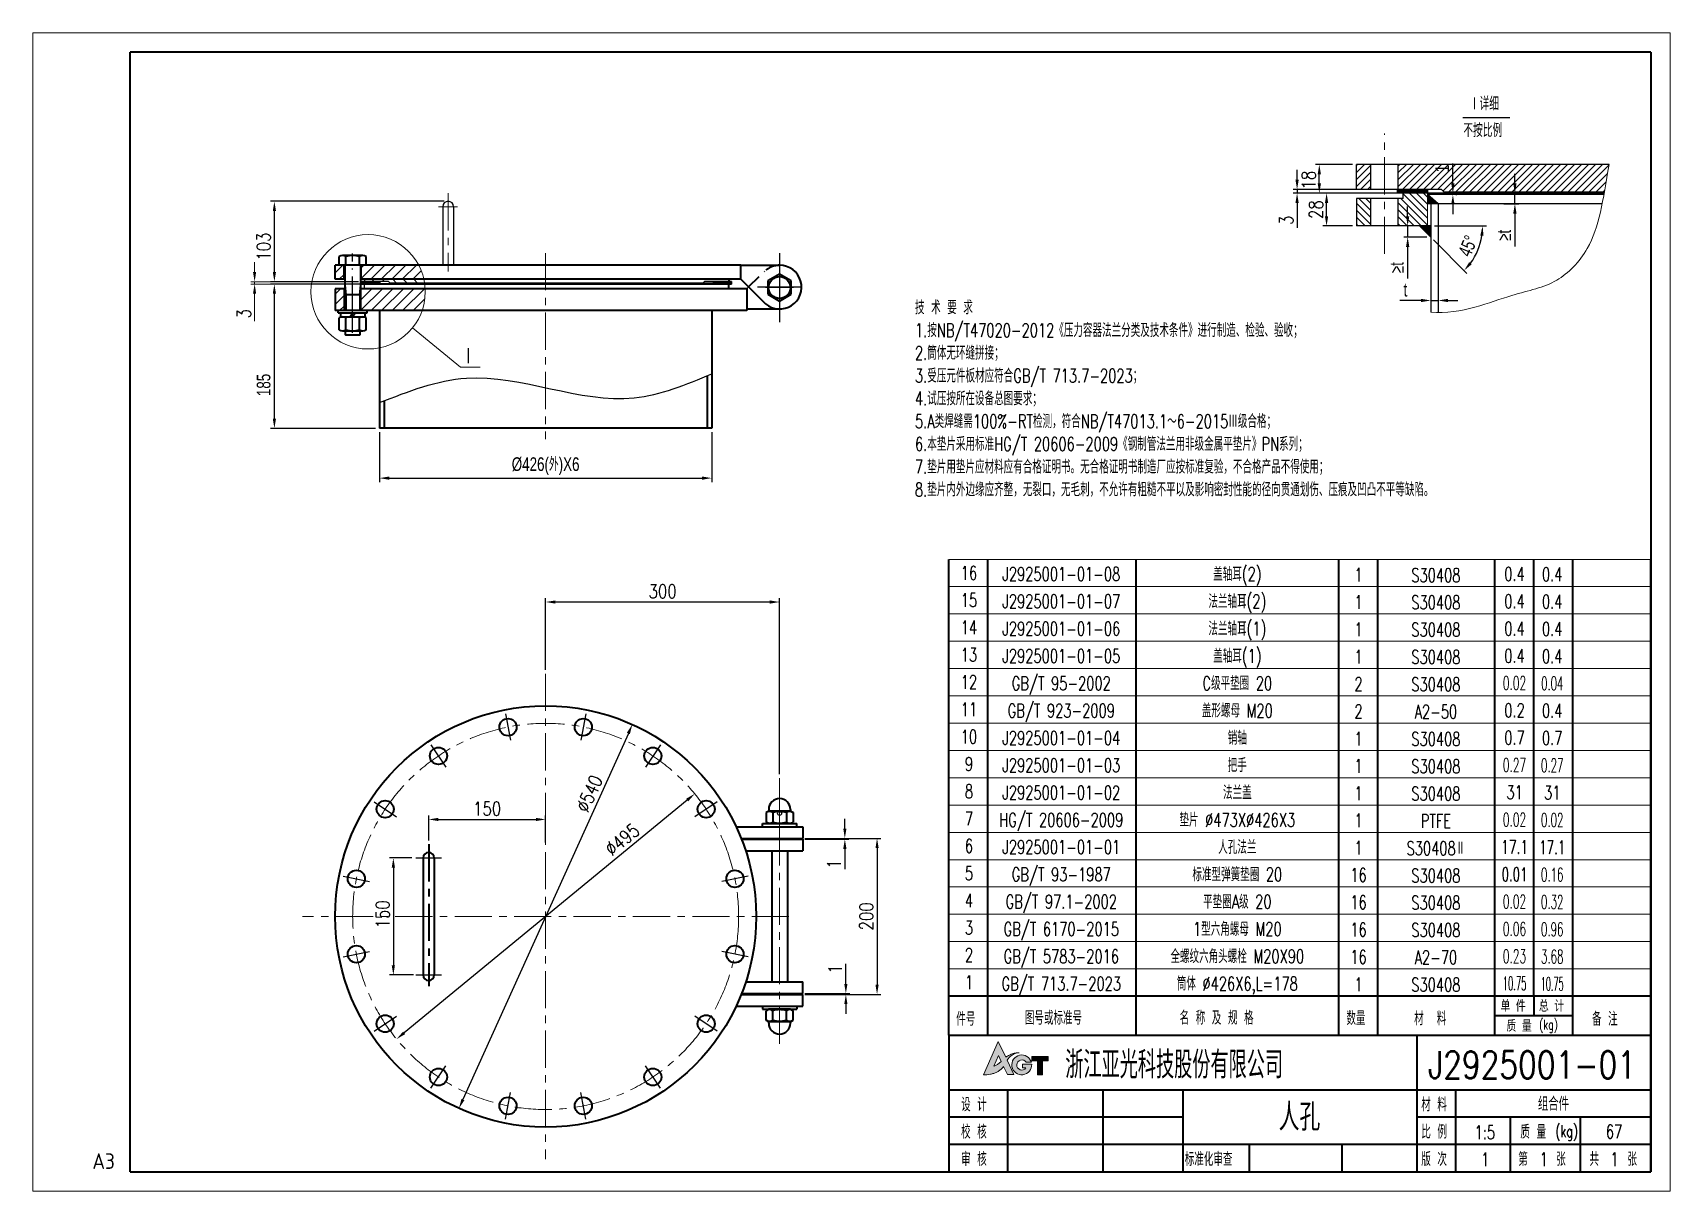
# Model space of a CAD drawing. Header units: millimetres. Extents: x 482 to 2582, y 2185 to 3670.
import ezdxf
from ezdxf.enums import TextEntityAlignment as Align

# ---------------------------------------------------------------- set-up
doc = ezdxf.new("R2010")
doc.units = ezdxf.units.MM
doc.header["$LTSCALE"] = 1.5
for name, pattern in [('ACAD_ISO04W100', [30.5, 24, -3, 0.5, -3]), ('CENTER', [50.8, 31.75, -6.35, 6.35, -6.35]), ('DASHED', [19.05, 12.7, -6.35])]:
    doc.linetypes.add(name, pattern=pattern)
for name, color, linetype, lineweight in [('3中心线层', 1, 'CENTER', 35), ('4虚线层', 6, 'DASHED', 35), ('7标注层', 4, 'Continuous', 35), ('YGJ波浪线', 3, 'Continuous', 15), ('YGJ粗实线', 7, 'Continuous', 35), ('YGJ细实线', 255, 'Continuous', 15), ('YGJ细点划线', 1, 'CENTER', 15), ('YGJ细点画线', 1, 'CENTER', 15), ('YGJ细虚线', 2, 'DASHED', 15), ('图框层', 7, 'Continuous', 70), ('点划线', 1, 'ACAD_ISO04W100', 25), ('细实线', 7, 'Continuous', 18)]:
    doc.layers.add(name, color=color, linetype=linetype, lineweight=lineweight)
doc.layers.add('DIM', color=7, linetype='Continuous')
doc.layers.add('YGJ不打印图层', color=250, linetype='Continuous', lineweight=35, plot=False)
doc.styles.add('HC_GBDIM', font='isocp.shx', dxfattribs={"bigfont": 'gbcbig.shx'})
doc.styles.add('HC_TEXTSTYLE', font='romans.shx', dxfattribs={"width": 0.8, "bigfont": 'hzdx.shx'})
doc.styles.add('HGCAD', font='HGCAD.SHX', dxfattribs={"width": 0.75, "bigfont": 'HGCADHZ.SHX'})
doc.styles.add('标准', font='romans.shx', dxfattribs={"width": 0.7, "bigfont": 'hzdx.shx'})
doc.dimstyles.new('HGCAD$4', dxfattribs={"dimtxt": 3.5, "dimasz": 2.5, "dimexe": 1, "dimexo": 1, "dimgap": 1, "dimtad": 1, "dimtoh": 1, "dimdec": 1, "dimdsep": 46, "dimtxsty": 'HGCAD', "dimcen": 0, "dimclrd": 130, "dimclre": 130, "dimclrt": 3, "dimadec": 1, "dimazin": 0, "dimtfac": 0.714286, "dimtofl": 0, "dimtmove": 0, "dimatfit": 1, "dimfxl": 0, "dimtzin": 0, "dimlwd": -1, "dimlwe": -1, "dimarcsym": 0})
pattern_1 = [(45, (-111242.9559, 107238.7985), (-0.707106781, 0.707106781), []), (135, (-111242.9559, 107238.7985), (-0.707106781, -0.707106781), [])]

msp = doc.modelspace()

# ---------------------------------------------------------------- texts
at = {"color": 4, "style": 'HC_TEXTSTYLE', "width": 0.75}
for s, p in [('Ⅰ详细', (2343.419, 3579.622)), ('不按比例', (2341.411, 3545.504))]:
    msp.add_text(s, height=17.5, dxfattribs=at).set_placement(p, align=Align.MIDDLE)
at = {"color": 4, "insert": (1613.262, 3326.225), "char_height": 17.5, "width": 908.30379, "attachment_point": 1, "style": '标准'}
msp.add_mtext('{\\C2;技 术 要 求\\P1.按NB/T47020-2012《压力容器法兰分类及技术条件》进行制造、检验、验收；\\P2.筒体无环缝拼接；\\P3.受压元件板材应符合\\A1;GB/T 713.7-2023；\\P4.试压按所在设备总图要求；\\P5.A类焊缝需100%-RT检测，符合NB/T47013.1～6-2015Ⅲ级合格；\\P6.本垫片采用标准HG/T 20606-2009《钢制管法兰用非级金属平垫片》PN系列；\\P7.垫片用垫片应材料应有合格证明书。无合格证明书制造厂应按标准复验，不合格产品不得使用；\\P8.垫片内外边缘应齐整，无裂口，无毛刺，不允许有粗糙不平以及影响密封性能的径向贯通划伤、压痕及凹凸不平等缺陷。}', dxfattribs=at)
at = {"layer": '7标注层', "lineweight": 15, "ltscale": 4, "style": 'HGCAD', "width": 0.75}
msp.add_text('Ⅰ', height=22.5, dxfattribs=at).set_placement((1040.485, 3254.912), align=Align.MIDDLE)
at = {"layer": 'YGJ粗实线', "style": 'HC_TEXTSTYLE'}
for p in [(1439.632, 2655.905), (1439.632, 2417.915)]:
    msp.add_text('HC_SUPERPART', height=0.001, rotation=270, dxfattribs=at).set_placement(p)

# ---------------------------------------------------------------- blocks, each defined once
blk = doc.blocks.new('*D273')
at = {"color": 130}
for p, q in [((968.2, 2611.8), (939.3, 2611.8)), ((944.3, 2599.3), (944.3, 2474.3)), ((970.1, 2461.8), (939.3, 2461.8))]:
    blk.add_line(p, q, dxfattribs=at)
for points in [[(946.4, 2599.3), (942.2, 2599.3), (944.3, 2611.8)], [(942.2, 2474.3), (946.4, 2474.3), (944.3, 2461.8)]]:
    blk.add_solid(points, dxfattribs=at)
at = {"layer": 'Defpoints', "color": 0}
for p in [(973.2, 2611.8), (944.3, 2461.8), (975.1, 2461.8)]:
    blk.add_point(p, dxfattribs=at)
at = {"color": 4, "insert": (930.6, 2539.5), "char_height": 17.5, "attachment_point": 5, "rotation": 90, "style": 'HC_TEXTSTYLE'}
blk.add_mtext('150', dxfattribs=at)
blk = doc.blocks.new('*D274')
at = {"color": 130}
for p, q in [((989.6, 2634.3), (989.6, 2666.2)), ((1002.1, 2661.2), (1127.1, 2661.2)), ((1139.6, 2631.4), (1139.6, 2666.2))]:
    blk.add_line(p, q, dxfattribs=at)
for points in [[(1002.1, 2663.2), (1002.1, 2659.1), (989.6, 2661.2)], [(1127.1, 2659.1), (1127.1, 2663.2), (1139.6, 2661.2)]]:
    blk.add_solid(points, dxfattribs=at)
at = {"layer": 'Defpoints', "color": 0}
for p in [(1139.6, 2661.2), (989.6, 2629.3), (1139.6, 2626.4)]:
    blk.add_point(p, dxfattribs=at)
at = {"color": 4, "insert": (1064.6, 2674.9), "char_height": 17.5, "attachment_point": 5, "style": 'HC_TEXTSTYLE'}
blk.add_mtext('150', dxfattribs=at)
blk = doc.blocks.new('*D275')
at = {"color": 130}
for p, q in [((1524.6, 2450.4), (1524.6, 2476.2)), ((1472.1, 2437.9), (1529.6, 2437.9)), ((1472.1, 2436.9), (1529.6, 2436.9)), ((1524.6, 2436.9), (1524.6, 2437.9)), ((1524.6, 2424.4), (1524.6, 2411.9))]:
    blk.add_line(p, q, dxfattribs=at)
for points in [[(1522.6, 2450.4), (1526.7, 2450.4), (1524.6, 2437.9)], [(1526.7, 2424.4), (1522.6, 2424.4), (1524.6, 2436.9)]]:
    blk.add_solid(points, dxfattribs=at)
at = {"layer": 'Defpoints', "color": 0}
for p in [(1467.1, 2437.9), (1467.1, 2436.9), (1524.6, 2437.9)]:
    blk.add_point(p, dxfattribs=at)
at = {"color": 4, "insert": (1510.9, 2469.6), "char_height": 17.5, "attachment_point": 5, "rotation": 90, "style": 'HC_TEXTSTYLE'}
blk.add_mtext('1', dxfattribs=at)
blk = doc.blocks.new('*D276')
at = {"color": 130}
for p, q in [((1523.3, 2649.4), (1523.3, 2661.9)), ((1472.1, 2635.9), (1528.3, 2635.9)), ((1518.3, 2636.9), (1518.3, 2636.9)), ((1523.3, 2636.9), (1523.3, 2635.9)), ((1523.3, 2623.4), (1523.3, 2597.6))]:
    blk.add_line(p, q, dxfattribs=at)
for points in [[(1521.3, 2649.4), (1525.4, 2649.4), (1523.3, 2636.9)], [(1525.4, 2623.4), (1521.3, 2623.4), (1523.3, 2635.9)]]:
    blk.add_solid(points, dxfattribs=at)
at = {"layer": 'Defpoints', "color": 0}
for p in [(1467.1, 2635.9), (1523.3, 2636.9), (1523.3, 2635.9)]:
    blk.add_point(p, dxfattribs=at)
at = {"color": 4, "insert": (1509.6, 2604.2), "char_height": 17.5, "attachment_point": 5, "rotation": 90, "style": 'HC_TEXTSTYLE'}
blk.add_mtext('1', dxfattribs=at)
blk = doc.blocks.new('*D277')
at = {"color": 130}
for p, q in [((1472.1, 2636.9), (1569.6, 2636.9)), ((1564.6, 2624.4), (1564.6, 2449.4)), ((1479.1, 2436.9), (1569.6, 2436.9))]:
    blk.add_line(p, q, dxfattribs=at)
for points in [[(1566.7, 2624.4), (1562.6, 2624.4), (1564.6, 2636.9)], [(1562.6, 2449.4), (1566.7, 2449.4), (1564.6, 2436.9)]]:
    blk.add_solid(points, dxfattribs=at)
at = {"layer": 'Defpoints', "color": 0}
for p in [(1467.1, 2636.9), (1474.1, 2436.9), (1564.6, 2436.9)]:
    blk.add_point(p, dxfattribs=at)
at = {"color": 4, "insert": (1550.9, 2536.9), "char_height": 17.5, "attachment_point": 5, "rotation": 90, "style": 'HC_TEXTSTYLE'}
blk.add_mtext('200', dxfattribs=at)
blk = doc.blocks.new('*D278')
at = {"color": 130}
for p, q in [((1139.6, 2852.8), (1139.6, 2944.9)), ((1439.6, 2719.1), (1439.6, 2944.9)), ((1427.1, 2939.9), (1152.1, 2939.9))]:
    blk.add_line(p, q, dxfattribs=at)
for points in [[(1152.1, 2941.9), (1152.1, 2937.8), (1139.6, 2939.9)], [(1427.1, 2937.8), (1427.1, 2941.9), (1439.6, 2939.9)]]:
    blk.add_solid(points, dxfattribs=at)
at = {"layer": 'Defpoints', "color": 0}
for p in [(1139.6, 2939.9), (1139.6, 2847.8), (1439.6, 2714.1)]:
    blk.add_point(p, dxfattribs=at)
at = {"color": 4, "insert": (1289.6, 2953.6), "char_height": 17.5, "attachment_point": 5, "style": 'HC_TEXTSTYLE'}
blk.add_mtext('300', dxfattribs=at)
blk = doc.blocks.new('*D279')
at = {"color": 130}
blk.add_line((1245.7, 2771.4), (1033.6, 2302.2), dxfattribs=at)
for points in [[(1247.6, 2770.6), (1243.8, 2772.3), (1250.8, 2782.8)], [(1031.7, 2303), (1035.5, 2301.3), (1028.4, 2290.8)]]:
    blk.add_solid(points, dxfattribs=at)
at = {"layer": 'Defpoints', "color": 0}
for p in [(1250.8, 2782.8), (1028.4, 2290.8)]:
    blk.add_point(p, dxfattribs=at)
at = {"color": 4, "insert": (1195.7, 2694.2), "char_height": 17.5, "attachment_point": 5, "rotation": 65.6777, "style": 'HC_TEXTSTYLE'}
blk.add_mtext('∅540', dxfattribs=at)
blk = doc.blocks.new('*D280')
at = {"color": 130}
blk.add_line((1321.1, 2686), (958.1, 2387.6), dxfattribs=at)
for points in [[(1322.5, 2684.4), (1319.8, 2687.7), (1330.8, 2694)], [(956.8, 2389.2), (959.4, 2385.9), (948.4, 2379.6)]]:
    blk.add_solid(points, dxfattribs=at)
at = {"layer": 'Defpoints', "color": 0}
for p in [(1330.8, 2694), (948.4, 2379.6)]:
    blk.add_point(p, dxfattribs=at)
at = {"color": 4, "insert": (1237.7, 2635.3), "char_height": 17.5, "attachment_point": 5, "rotation": 39.4265, "style": 'HC_TEXTSTYLE'}
blk.add_mtext('∅495', dxfattribs=at)
blk = doc.blocks.new('*D281')
at = {"layer": 'Defpoints', "color": 0}
for p in [(766.4, 3347.5), (904.6, 3350.5), (904.6, 3347.5)]:
    blk.add_point(p, dxfattribs=at)
at = {"layer": 'YGJ细实线', "color": 130}
for p, q in [((766.4, 3363), (766.4, 3375.5)), ((899.6, 3350.5), (761.4, 3350.5)), ((899.6, 3347.5), (761.4, 3347.5)), ((766.4, 3350.5), (766.4, 3347.5)), ((766.4, 3335), (766.4, 3299.7))]:
    blk.add_line(p, q, dxfattribs=at)
for points in [[(764.3, 3363), (768.4, 3363), (766.4, 3350.5)], [(768.4, 3335), (764.3, 3335), (766.4, 3347.5)]]:
    blk.add_solid(points, dxfattribs=at)
at = {"layer": 'YGJ细实线', "color": 4, "insert": (752.6, 3309.4), "char_height": 17.5, "attachment_point": 5, "rotation": 90, "style": 'HC_TEXTSTYLE'}
blk.add_mtext('3', dxfattribs=at)
blk = doc.blocks.new('*D282')
at = {"color": 130}
for p, q in [((1009.6, 3453.5), (786.7, 3453.5)), ((791.7, 3363), (791.7, 3441)), ((899.6, 3350.5), (786.7, 3350.5))]:
    blk.add_line(p, q, dxfattribs=at)
for points in [[(793.8, 3441), (789.7, 3441), (791.7, 3453.5)], [(789.7, 3363), (793.8, 3363), (791.7, 3350.5)]]:
    blk.add_solid(points, dxfattribs=at)
at = {"layer": 'Defpoints', "color": 0}
for p in [(791.7, 3453.5), (1014.6, 3453.5), (904.6, 3350.5)]:
    blk.add_point(p, dxfattribs=at)
at = {"color": 4, "insert": (778, 3395.5), "char_height": 17.5, "attachment_point": 5, "rotation": 90, "style": 'HC_TEXTSTYLE'}
blk.add_mtext('103', dxfattribs=at)
blk = doc.blocks.new('*D292')
at = {"color": 130}
for p, q in [((2103.3, 3481.2), (2103.3, 3493.7)), ((2234.5, 3468.7), (2098.3, 3468.7)), ((2103.3, 3468.7), (2103.3, 3463.9)), ((2235, 3463.9), (2098.3, 3463.9)), ((2103.3, 3451.4), (2103.3, 3419.6))]:
    blk.add_line(p, q, dxfattribs=at)
for points in [[(2101.2, 3481.2), (2105.4, 3481.2), (2103.3, 3468.7)], [(2105.4, 3451.4), (2101.2, 3451.4), (2103.3, 3463.9)]]:
    blk.add_solid(points, dxfattribs=at)
at = {"layer": 'Defpoints', "color": 0}
for p in [(2239.5, 3468.7), (2103.3, 3463.9), (2240, 3463.9)]:
    blk.add_point(p, dxfattribs=at)
at = {"color": 4, "insert": (2089.6, 3429.3), "char_height": 17.5, "attachment_point": 5, "rotation": 90, "style": 'HC_TEXTSTYLE'}
blk.add_mtext('3', dxfattribs=at)
blk = doc.blocks.new('*D429')
at = {"color": 130}
for p, q in [((2174.5, 3500.7), (2126.8, 3500.7)), ((2131.8, 3476.4), (2131.8, 3488.2)), ((2126.8, 3463.9), (2126.8, 3463.9))]:
    blk.add_line(p, q, dxfattribs=at)
for points in [[(2133.9, 3488.2), (2129.7, 3488.2), (2131.8, 3500.7)], [(2129.7, 3476.4), (2133.9, 3476.4), (2131.8, 3463.9)]]:
    blk.add_solid(points, dxfattribs=at)
at = {"layer": 'Defpoints', "color": 0}
for p in [(2131.8, 3500.7), (2179.5, 3500.7), (2131.8, 3463.9)]:
    blk.add_point(p, dxfattribs=at)
at = {"color": 4, "insert": (2118.1, 3480.7), "char_height": 17.5, "attachment_point": 5, "rotation": 90, "style": 'HC_TEXTSTYLE'}
blk.add_mtext('18{}{{\\H0.7x;}{}}', dxfattribs=at)
blk = doc.blocks.new('*D428')
at = {"color": 130}
for p, q in [((2234.5, 3463.9), (2136.1, 3463.9)), ((2141.1, 3434.4), (2141.1, 3451.4)), ((2174.5, 3421.9), (2136.1, 3421.9))]:
    blk.add_line(p, q, dxfattribs=at)
for points in [[(2143.2, 3451.4), (2139, 3451.4), (2141.1, 3463.9)], [(2139, 3434.4), (2143.2, 3434.4), (2141.1, 3421.9)]]:
    blk.add_solid(points, dxfattribs=at)
at = {"layer": 'Defpoints', "color": 0}
for p in [(2141.1, 3463.9), (2239.5, 3463.9), (2179.5, 3421.9)]:
    blk.add_point(p, dxfattribs=at)
at = {"color": 4, "insert": (2127.4, 3442.9), "char_height": 17.5, "attachment_point": 5, "rotation": 90, "style": 'HC_TEXTSTYLE'}
blk.add_mtext('28{}{{\\H0.7x;}{}}', dxfattribs=at)
blk = doc.blocks.new('*D444')
at = {"color": 130}
for p, q in [((914.4, 3347.5), (786.7, 3347.5)), ((791.7, 3175), (791.7, 3335)), ((921.6, 3162.5), (786.7, 3162.5))]:
    blk.add_line(p, q, dxfattribs=at)
for points in [[(793.8, 3335), (789.7, 3335), (791.7, 3347.5)], [(789.7, 3175), (793.8, 3175), (791.7, 3162.5)]]:
    blk.add_solid(points, dxfattribs=at)
at = {"layer": 'Defpoints', "color": 0}
for p in [(791.7, 3347.5), (919.4, 3347.5), (926.6, 3162.5)]:
    blk.add_point(p, dxfattribs=at)
at = {"color": 4, "insert": (778, 3218.1), "char_height": 17.5, "attachment_point": 5, "rotation": 90, "style": 'HGCAD'}
blk.add_mtext('185{}{{\\H0.7x;}{}}', dxfattribs=at)
blk = doc.blocks.new('*D434')
at = {"layer": 'Defpoints', "color": 0}
for p in [(2363.4, 3450.4), (2368.3, 3463.9), (2382.6, 3463.9)]:
    blk.add_point(p, dxfattribs=at)
at = {"layer": 'DIM', "color": 130}
for p, q in [((2382.6, 3476.4), (2382.6, 3488.9)), ((2368.4, 3450.4), (2387.6, 3450.4)), ((2373.3, 3463.9), (2387.6, 3463.9)), ((2382.6, 3450.4), (2382.6, 3463.9)), ((2382.6, 3437.9), (2382.6, 3395.8))]:
    blk.add_line(p, q, dxfattribs=at)
for points in [[(2380.5, 3476.4), (2384.7, 3476.4), (2382.6, 3463.9)], [(2384.7, 3437.9), (2380.5, 3437.9), (2382.6, 3450.4)]]:
    blk.add_solid(points, dxfattribs=at)
at = {"layer": 'DIM', "color": 4, "insert": (2368.9, 3409.9), "char_height": 17.5, "attachment_point": 5, "rotation": 90, "style": 'HGCAD'}
blk.add_mtext('≥t{}{{\\H0.7x;}{}}', dxfattribs=at)
blk = doc.blocks.new('*D436')
at = {"layer": 'Defpoints', "color": 0}
for p in [(2301.9, 3463.9), (2301.9, 3462.2), (2303.1, 3463.9)]:
    blk.add_point(p, dxfattribs=at)
at = {"layer": 'DIM', "color": 130}
for p, q in [((2303.1, 3476.4), (2303.1, 3501.9)), ((2303.1, 3462.2), (2303.1, 3463.9)), ((2303.1, 3449.7), (2303.1, 3437.2)), ((2306.9, 3463.9), (2308.1, 3463.9)), ((2306.9, 3462.2), (2308.1, 3462.2))]:
    blk.add_line(p, q, dxfattribs=at)
for points in [[(2301, 3476.4), (2305.2, 3476.4), (2303.1, 3463.9)], [(2305.2, 3449.7), (2301, 3449.7), (2303.1, 3462.2)]]:
    blk.add_solid(points, dxfattribs=at)
at = {"layer": 'DIM', "color": 4, "insert": (2289.4, 3495.4), "char_height": 17.5, "attachment_point": 5, "rotation": 90, "style": 'HGCAD'}
blk.add_mtext('1{}{{\\H0.7x;}{}}', dxfattribs=at)
blk = doc.blocks.new('*D439')
at = {"layer": 'Defpoints', "color": 0}
for p in [(2274.7, 3326.4), (2284.3, 3329.1), (2284.3, 3326.4)]:
    blk.add_point(p, dxfattribs=at)
at = {"layer": 'DIM', "color": 130}
for p, q in [((2262.2, 3326.4), (2234.9, 3326.4)), ((2274.7, 3331.4), (2274.7, 3331.4)), ((2274.7, 3326.4), (2284.3, 3326.4)), ((2284.3, 3324.1), (2284.3, 3321.4)), ((2296.8, 3326.4), (2309.3, 3326.4))]:
    blk.add_line(p, q, dxfattribs=at)
for points in [[(2262.2, 3324.3), (2262.2, 3328.5), (2274.7, 3326.4)], [(2296.8, 3328.5), (2296.8, 3324.3), (2284.3, 3326.4)]]:
    blk.add_solid(points, dxfattribs=at)
at = {"layer": 'DIM', "color": 4, "insert": (2242.3, 3340.2), "char_height": 17.5, "attachment_point": 5, "style": 'HGCAD'}
blk.add_mtext('t{}{{\\H0.7x;}{}}', dxfattribs=at)
blk = doc.blocks.new('*D441')
at = {"layer": 'Defpoints', "color": 0}
for p in [(2179.5, 3421.9), (2260.4, 3421.9), (2274.7, 3421.9), (2274.7, 3407.6), (2330.4, 3381.5)]:
    blk.add_point(p, dxfattribs=at)
at = {"layer": 'DIM', "color": 130}
for p, q in [((2278.2, 3404.1), (2321.1, 3361.2)), ((2279.7, 3421.9), (2346.2, 3421.9))]:
    blk.add_line(p, q, dxfattribs=at)
blk.add_arc((2260.4, 3421.9), 80.9, 323.8637, 351.1363, dxfattribs=at)
for points in [[(2342.4, 3409.3), (2338.2, 3409.6), (2341.2, 3421.9)], [(2324.1, 3375.6), (2327.3, 3372.9), (2317.6, 3364.8)]]:
    blk.add_solid(points, dxfattribs=at)
at = {"layer": 'DIM', "color": 4, "insert": (2322.4, 3396.3), "char_height": 17.5, "attachment_point": 5, "rotation": 67.5, "style": 'HGCAD'}
blk.add_mtext('45%%d{}{{\\H0.7x;}{}}', dxfattribs=at)
blk = doc.blocks.new('*D443')
at = {"layer": 'Defpoints', "color": 0}
for p in [(2245.1, 3407.6), (2260.4, 3421.9), (2274.7, 3407.6)]:
    blk.add_point(p, dxfattribs=at)
at = {"layer": 'DIM', "color": 130}
for p, q in [((2245.1, 3434.4), (2245.1, 3446.9)), ((2255.4, 3421.9), (2240.1, 3421.9)), ((2269.7, 3407.6), (2240.1, 3407.6)), ((2245.1, 3421.9), (2245.1, 3407.6)), ((2245.1, 3395.1), (2245.1, 3354.4))]:
    blk.add_line(p, q, dxfattribs=at)
for points in [[(2243, 3434.4), (2247.2, 3434.4), (2245.1, 3421.9)], [(2247.2, 3395.1), (2243, 3395.1), (2245.1, 3407.6)]]:
    blk.add_solid(points, dxfattribs=at)
at = {"layer": 'DIM', "color": 4, "insert": (2231.3, 3368.5), "char_height": 17.5, "attachment_point": 5, "rotation": 90, "style": 'HGCAD'}
blk.add_mtext('≥t{}{{\\H0.7x;}{}}', dxfattribs=at)
blk = doc.blocks.new('*D446')
at = {"layer": 'Defpoints', "color": 0}
for p in [(926.6, 3162.5), (1352.6, 3162.5), (1352.6, 3098.7)]:
    blk.add_point(p, dxfattribs=at)
at = {"layer": 'DIM', "color": 130}
for p, q in [((926.6, 3157.5), (926.6, 3093.7)), ((1352.6, 3157.5), (1352.6, 3093.7)), ((939.1, 3098.7), (1340.1, 3098.7))]:
    blk.add_line(p, q, dxfattribs=at)
for points in [[(939.1, 3100.8), (939.1, 3096.6), (926.6, 3098.7)], [(1340.1, 3096.6), (1340.1, 3100.8), (1352.6, 3098.7)]]:
    blk.add_solid(points, dxfattribs=at)
at = {"layer": 'DIM', "color": 4, "insert": (1139.6, 3114), "char_height": 17.5, "attachment_point": 5, "style": 'HGCAD'}
blk.add_mtext('%%c426(外)X6{}{{\\H0.7x;}{}}', dxfattribs=at)
blk = doc.blocks.new('*U447')
at = {"layer": 'YGJ粗实线'}
for p, q in [((0, 0), (0, 287)), ((390, 287), (0, 287)), ((390, 287), (390, 0)), ((0, 0), (390, 0))]:
    blk.add_line(p, q, dxfattribs=at)
at = {"layer": 'YGJ细实线'}
for p, q in [((-25, -5), (-25, 292)), ((395, 292), (-25, 292)), ((-25, 292), (-25, 287)), ((395, 292), (395, -5)), ((-25, -5), (-25, 0)), ((-25, -5), (395, -5)), ((-25, -5), (0, -5))]:
    blk.add_line(p, q, dxfattribs=at)
at = {"layer": 'YGJ细虚线', "style": 'HC_GBDIM'}
blk.add_text('A3', height=4, dxfattribs=at).set_placement((-6.82, 2.72), align=Align.MIDDLE)
blk = doc.blocks.new('图标')
at = {"layer": 'YGJ细实线'}
h = blk.add_hatch(color=134, dxfattribs=at)
h.dxf.hatch_style = 1
edge = h.paths.add_edge_path()
edge.add_line((3171.64, -777.55), (3172.61, -779.62))
edge.add_line((3172.61, -779.62), (3174.26, -779.62))
edge.add_line((3174.26, -779.62), (3172.57, -775.9))
edge.add_spline(control_points=[(3172.57, -775.9), (3172.68, -775.77), (3172.92, -775.45), (3173.3, -774.97), (3173.81, -774.6), (3174.33, -774.32), (3174.93, -774.11), (3175.38, -774.04), (3175.63, -774.01)], knot_values=[0, 0, 0, 0, 0.506127, 1.21303, 1.808166, 2.393737, 2.961146, 3.730688, 3.730688, 3.730688, 3.730688], degree=3, periodic=0)
edge.add_spline(control_points=[(3175.63, -774.01), (3175.46, -774), (3175.11, -774), (3174.6, -774.09), (3174.08, -774.22), (3173.6, -774.41), (3173.1, -774.62), (3172.65, -774.88), (3172.34, -775.06), (3172.18, -775.15)], knot_values=[0, 0, 0, 0, 0.51474, 1.050592, 1.532108, 2.126606, 2.609842, 3.144291, 3.68733, 3.68733, 3.68733, 3.68733], degree=3, periodic=0)
edge.add_line((3172.18, -775.15), (3170.29, -771.11))
edge.add_line((3170.29, -771.11), (3166.47, -779.68))
edge.add_spline(control_points=[(3166.47, -779.68), (3167.07, -779.67), (3167.97, -779.65), (3169.1, -779.33), (3169.91, -779.04), (3170.6, -778.56), (3171.22, -778.09), (3171.51, -777.71), (3171.64, -777.55)], knot_values=[0, 0, 0, 0, 1.794018, 2.686483, 3.50397, 4.356695, 5.212459, 5.80159, 5.80159, 5.80159, 5.80159], degree=3, periodic=0)
edge = h.paths.add_edge_path(flags=16)
edge.add_spline(control_points=[(3171.04, -776.28), (3170.91, -776.37), (3170.71, -776.53), (3170.4, -776.79), (3170.09, -777), (3169.76, -777.21), (3169.43, -777.36), (3169.2, -777.42), (3169.1, -777.44)], knot_values=[0, 0, 0, 0, 0.461656, 0.781514, 1.214544, 1.57739, 1.966104, 2.284035, 2.284035, 2.284035, 2.284035], degree=3, periodic=0)
edge.add_line((3169.1, -777.44), (3170.33, -774.7))
edge.add_line((3170.33, -774.7), (3171.04, -776.28))
h = blk.add_hatch(color=134, dxfattribs=at)
h.dxf.hatch_style = 1
h.paths.add_polyline_path([(3178.84, -776.95), (3176.48, -776.95), (3176.48, -777.93), (3177.36, -777.93, -3.223034), (3177.42, -776.46), (3178.76, -776.46, 2.021246), (3176.3, -779.68, 0.434957)])
h = blk.add_hatch(color=134, dxfattribs=at)
h.dxf.hatch_style = 1
h.paths.add_polyline_path([(3178.91, -775.79), (3178.91, -776.06), (3180.35, -776.06), (3180.35, -779.68), (3181.66, -779.68), (3181.66, -776.06), (3183.11, -776.06), (3183.11, -774.95), (3178.91, -774.95)])
at = {"layer": 'YGJ细实线', "color": 134}
for p, q in [((3166.47, -779.68), (3170.29, -771.11)), ((3172.18, -775.15), (3170.29, -771.11)), ((3169.1, -777.44), (3170.33, -774.7)), ((3171.04, -776.28), (3170.33, -774.7)), ((3174.26, -779.62), (3172.57, -775.9)), ((3176.48, -777.93), (3176.48, -776.95)), ((3176.48, -776.95), (3178.84, -776.95)), ((3177.42, -776.46), (3178.76, -776.46)), ((3178.91, -774.95), (3183.11, -774.95)), ((3178.91, -774.95), (3178.91, -775.79)), ((3178.91, -774.95), (3178.91, -776.06)), ((3178.91, -776.06), (3180.35, -776.06)), ((3180.35, -776.06), (3180.35, -779.68)), ((3181.66, -776.06), (3183.11, -776.06)), ((3181.66, -776.06), (3181.66, -779.68)), ((3183.11, -774.95), (3183.11, -776.06)), ((3172.61, -779.62), (3171.64, -777.55)), ((3172.61, -779.62), (3174.26, -779.62)), ((3176.48, -777.93), (3177.36, -777.93)), ((3180.35, -779.68), (3181.66, -779.68))]:
    blk.add_line(p, q, dxfattribs=at)
for centre, radius, start, end in [((3176.3, -777.13), 2.55, 15.2946, 4.0279), ((3176.32, -777.15), 1.3, 32.4416, 323.4921)]:
    blk.add_arc(centre, radius, start, end, dxfattribs=at)
for points in [[(3169.1, -777.44), (3169.4, -777.36), (3169.76, -777.2), (3170.07, -777.01), (3170.42, -776.76), (3170.67, -776.56), (3171.04, -776.28)], [(3172.18, -775.15), (3172.65, -774.88), (3173.12, -774.62), (3173.56, -774.43), (3174.12, -774.22), (3174.59, -774.1), (3175.12, -774.02), (3175.63, -774.01)], [(3175.63, -774.01), (3174.87, -774.15), (3174.34, -774.33), (3173.82, -774.61), (3173.35, -774.97), (3172.88, -775.5), (3172.57, -775.9)], [(3171.64, -777.55), (3171.26, -778.01), (3170.6, -778.55), (3169.88, -779.01), (3169.12, -779.31), (3168.26, -779.54), (3166.47, -779.68)]]:
    blk.add_spline(points, degree=3, dxfattribs=at)
blk = doc.blocks.new('HC_BTL_BLK')
at = {"layer": 'YGJ不打印图层'}
for p, q in [((-140.5, 21), (-140.5, 0)), ((-79.27, 7), (-79.27, 0))]:
    blk.add_line(p, q, dxfattribs=at)
at = {"layer": 'YGJ粗实线'}
for p, q in [((-180, 35), (0, 35)), ((-180, 35), (-180, 0)), ((-60, 35), (-60, 0)), ((0, 0), (0, 35)), ((-180, 21), (-60, 21)), ((-165, 21), (-165, 0)), ((-120, 21), (-120, 0)), ((-60, 21), (0, 21)), ((-50, 7), (-50, 21)), ((-120, 14), (-180, 14)), ((0, 14), (-60, 14)), ((-36, 7), (-36, 14)), ((-18, 7), (-18, 14)), ((-120, 7), (-180, 7)), ((-60, 7), (-120, 7)), ((-103, 7), (-103, 0)), ((0, 7), (-60, 7)), ((-60, 7), (-60, 0)), ((-60, 7), (-60, 0)), ((-50, 0), (-50, 7)), ((-36, 0), (-36, 7)), ((-18, 0), (-18, 7)), ((-180, 0), (0, 0))]:
    blk.add_line(p, q, dxfattribs=at)
at = {"layer": 'YGJ细实线'}
blk.add_blockref('图标', (-3337.63, 804.53), dxfattribs=at)
at = {"layer": 'YGJ粗实线', "style": '标准', "width": 0.7}
for s, height, p in [('设 计', 3.5, (-176.89, 15.48)), ('材 料', 3.5, (-58.86, 15.48)), ('校 核', 3.5, (-176.89, 8.48)), ('比 例', 3.5, (-58.86, 8.48)), ('质 量', 3.5, (-33.44, 8.48)), ('(kg)', 3, (-24.46, 8.9)), ('审 核', 3.5, (-176.89, 1.48)), ('标准化审查', 3.5, (-119.53, 1.48)), ('版 次', 3.5, (-58.86, 1.48)), ('第    张', 3.5, (-33.99, 1.48)), ('共    张', 3.5, (-15.73, 1.48))]:
    blk.add_text(s, height=height, dxfattribs=at).set_placement(p)
at = {"layer": 'YGJ粗实线', "style": '标准'}
for tag, p, width in [('设计', (-163.61, 15.42), 0.7), ('设计日期', (-139.9, 15.53), 0.5), ('校核', (-163.62, 8.27), 0.7), ('校核日期', (-139.91, 8.15), 0.5), ('审核', (-163.9, 1.17), 0.7), ('审核日期', (-139.93, 1.47), 0.5), ('标准化', (-102.02, 1.32), 0.7), ('标准化日期', (-78.22, 1.4), 0.5)]:
    blk.add_attdef(tag, p, '', height=3.5, dxfattribs=dict(at, width=width))
at = {"layer": 'YGJ细虚线', "style": '标准', "width": 0.7}
blk.add_text('浙江亚光科技股份有限公司', height=7, dxfattribs=at).set_placement((-150.17, 23.91))
at = {"layer": 'YGJ细虚线', "style": '标准'}
blk.add_attdef('图样代号', text='', height=7, dxfattribs=at).set_placement((-58.84, 23.93), (-2.02, 23.93), align=Align.FIT)
blk.add_attdef('图样名称', text='', height=7, rotation=359.9203, dxfattribs=at).set_placement((-118.11, 10.54), (-62.08, 10.46), align=Align.FIT)
at = {"layer": 'YGJ细虚线', "color": 2, "style": '标准'}
blk.add_attdef('材料名称', text='', height=3.5, dxfattribs=at).set_placement((-48.51, 15.65), (-1.4, 15.65), align=Align.FIT)
at = {"layer": 'YGJ细虚线', "style": '标准', "width": 0.7}
for tag, p in [('比例', (-42.58, 8.34)), ('版本号', (-42.46, 1.45)), ('页码', (-27.44, 1.39)), ('页数', (-9.32, 1.39))]:
    blk.add_attdef(tag, text='', height=3.5, dxfattribs=at).set_placement(p, align=Align.CENTER)
at = {"layer": 'YGJ细虚线', "color": 2, "style": '标准', "width": 0.7}
blk.add_attdef('重量', text='', height=3.5, dxfattribs=at).set_placement((-9.41, 8.55), align=Align.CENTER)
blk = doc.blocks.new('mx$INVTITLE')
at = {"layer": 'YGJ粗实线'}
for p, q in [((0, 10), (-180, 10)), ((-180, 0), (-180, 10)), ((-170, 0), (-170, 10)), ((-132, 0), (-132, 10)), ((-80, 0), (-80, 10)), ((-70, 0), (-70, 10)), ((-40, 0), (-40, 10)), ((-30, 10), (-30, 5)), ((-20, 0), (-20, 10)), ((0, 0), (0, 10)), ((-20, 5), (-40, 5)), ((-180, 0), (0, 0))]:
    blk.add_line(p, q, dxfattribs=at)
at = {"layer": 'YGJ细虚线', "style": '标准', "width": 0.7}
for s, height, p in [('单 件', 3, (-38.56, 6)), ('总 计', 3, (-28.68, 6)), ('件号', 3.5, (-178.15, 2.41)), ('图号或标准号', 3.5, (-160.55, 2.7)), ('名 称 及 规 格', 3.5, (-120.84, 2.7)), ('数量', 3.5, (-78.06, 2.61)), ('材  料', 3.5, (-60.68, 2.54)), ('(kg)', 2.5, (-28.62, 1.48)), ('备 注', 3.5, (-15.07, 2.41)), ('质 量', 3, (-37.01, 0.89))]:
    blk.add_text(s, height=height, dxfattribs=at).set_placement(p)
blk = doc.blocks.new('mx')
for p, q in [((-170, 0), (-170, 7)), ((-132, 0), (-132, 7)), ((-80, 0), (-80, 7)), ((-70, 0), (-70, 7)), ((-40, 0), (-40, 7)), ((-30, 0), (-30, 7)), ((-20, 0), (-20, 7)), ((0, 0), (0, 7))]:
    blk.add_line(p, q)
at = {"layer": 'YGJ粗实线'}
blk.add_line((-180, 0), (-180, 7), dxfattribs=at)
at = {"layer": 'YGJ细实线'}
for p, q in [((0, 7), (-180, 7)), ((0, 0), (-180, 0))]:
    blk.add_line(p, q, dxfattribs=at)
at = {"layer": 'YGJ细虚线', "style": '标准', "width": 0.7}
for tag, p in [('序号', (-174.87, 1.79)), ('数量', (-74.95, 1.3)), ('单重', (-34.93, 1.51)), ('总重', (-25.27, 1.42))]:
    blk.add_attdef(tag, text='', height=3.5, dxfattribs=at).set_placement(p, align=Align.CENTER)
at = {"layer": 'YGJ细虚线', "style": '标准'}
for tag, p, p2 in [('图号或标准号', (-169.36, 1.46), (-133.02, 1.46)), ('名称及规格型号', (-130.92, 1.46), (-81.17, 1.46)), ('材料', (-69.2, 1.19), (-41.03, 1.19)), ('备注', (-19.06, 1.51), (-0.99, 1.51))]:
    blk.add_attdef(tag, text='', height=3.5, dxfattribs=at).set_placement(p, p2, align=Align.FIT)

# ---------------------------------------------------------------- dimensions: what is measured, and where the dimension line sits
for base, p1, p2, text, override, picture, middle in [((2103.3, 3463.935), (2239.502, 3468.735), (2240.013, 3463.935), '3', {"dimscale": 5, "dimtoh": 0, "dimtxsty": 'HC_TEXTSTYLE', "dimclrt": 4, "dimtofl": 1, "dimtfill": 0}, '*D292', (2103.3, 3429.269)), ((2131.811, 3500.735), (2131.811, 3463.935), (2179.502, 3500.735), '18{}{{\\H0.7x;}{}}', {"dimscale": 5, "dimdec": 2, "dimtxsty": 'HC_TEXTSTYLE', "dimclrt": 4}, '*D429', (2131.811, 3480.735)), ((2141.104, 3463.935), (2179.502, 3421.947), (2239.502, 3463.935), '28{}{{\\H0.7x;}{}}', {"dimscale": 5, "dimdec": 2, "dimtxsty": 'HC_TEXTSTYLE', "dimclrt": 4}, '*D428', (2141.104, 3442.941)), ((791.746, 3347.53), (926.621, 3162.53), (919.404, 3347.53), '185{}{{\\H0.7x;}{}}', {"dimscale": 5, "dimclrt": 4}, '*D444', (791.746, 3218.088))]:
    dim = msp.add_linear_dim(base=base, p1=p1, p2=p2, angle=90, text=text, dimstyle='HGCAD$4', override=override)
    dim.commit()
    dim.dimension.update_dxf_attribs({"geometry": picture, "text_midpoint": middle, "dimtype": 160})
for base, p1, p2, picture, middle in [((791.746, 3453.53), (904.621, 3350.53), (1014.621, 3453.53), '*D282', (791.746, 3395.53)), ((1523.343, 2635.905), (1523.343, 2636.905), (1467.132, 2635.905), '*D276', (1523.343, 2604.239)), ((944.301, 2461.801), (973.185, 2611.801), (975.089, 2461.801), '*D273', (944.301, 2539.507)), ((1524.647, 2437.905), (1467.132, 2436.905), (1467.132, 2437.905), '*D275', (1524.647, 2469.572))]:
    dim = msp.add_linear_dim(base=base, p1=p1, p2=p2, angle=90, dimstyle='HGCAD$4', override={"dimscale": 5, "dimtoh": 0, "dimtxsty": 'HC_TEXTSTYLE', "dimclrt": 4, "dimtofl": 1, "dimtfill": 0})
    dim.commit()
    dim.dimension.update_dxf_attribs({"geometry": picture, "text_midpoint": middle, "dimtype": 160})
for base, p1, p2, picture, middle in [((1139.621, 2939.855), (1439.632, 2714.072), (1139.621, 2847.804), '*D278', (1289.627, 2953.605)), ((1139.621, 2661.165), (989.621, 2629.278), (1139.621, 2626.411), '*D274', (1064.621, 2674.915))]:
    dim = msp.add_linear_dim(base=base, p1=p1, p2=p2, dimstyle='HGCAD$4', override={"dimscale": 5, "dimtoh": 0, "dimtxsty": 'HC_TEXTSTYLE', "dimclrt": 4, "dimtofl": 1, "dimtfill": 0})
    dim.commit()
    dim.dimension.update_dxf_attribs({"geometry": picture, "text_midpoint": middle})
for p1, p2, picture, middle in [((1028.417, 2290.765), (1250.826, 2782.836), '*D279', (1208.213, 2688.557)), ((948.442, 2379.617), (1330.8, 2693.985), '*D280', (1246.479, 2624.658))]:
    dim = msp.add_diameter_dim_2p(p1=p1, p2=p2, dimstyle='HGCAD$4', override={"dimscale": 5, "dimtoh": 0, "dimtxsty": 'HC_TEXTSTYLE', "dimclrt": 4, "dimtofl": 1, "dimtfill": 0})
    dim.commit()
    dim.dimension.update_dxf_attribs({"geometry": picture, "text_midpoint": middle, "dimtype": 163})
dim = msp.add_linear_dim(base=(1564.647, 2436.905), p1=(1467.132, 2636.905), p2=(1474.132, 2436.905), angle=90, dimstyle='HGCAD$4', override={"dimscale": 5, "dimtoh": 0, "dimtxsty": 'HC_TEXTSTYLE', "dimclrt": 4, "dimtofl": 1, "dimtfill": 0})
dim.commit()
dim.dimension.update_dxf_attribs({"geometry": '*D277', "text_midpoint": (1550.897, 2536.905)})
at = {"layer": 'DIM'}
dim = msp.add_linear_dim(base=(2303.128, 3463.935), p1=(2301.881, 3462.248), p2=(2301.881, 3463.935), angle=90, text='1{}{{\\H0.7x;}{}}', dimstyle='HGCAD$4', override={"dimscale": 5, "dimtoh": 0, "dimtxsty": 'HGCAD', "dimclrt": 4, "dimtofl": 1}, dxfattribs=at)
dim.commit()
dim.dimension.update_dxf_attribs({"geometry": '*D436', "text_midpoint": (2289.378, 3495.427)})
for base, p1, p2, picture, middle in [((2382.604, 3463.935), (2363.35, 3450.359), (2368.301, 3463.935), '*D434', (2382.604, 3409.886)), ((2245.084, 3407.606), (2260.36, 3421.947), (2274.702, 3407.606), '*D443', (2245.084, 3368.481))]:
    dim = msp.add_linear_dim(base=base, p1=p1, p2=p2, angle=90, text='≥t{}{{\\H0.7x;}{}}', dimstyle='HGCAD$4', override={"dimscale": 5, "dimtoh": 0, "dimtxsty": 'HGCAD', "dimclrt": 4, "dimtofl": 1}, dxfattribs=at)
    dim.commit()
    dim.dimension.update_dxf_attribs({"geometry": picture, "text_midpoint": middle, "dimtype": 160})
dim = msp.add_angular_dim_2l(base=(2330.406, 3381.506), line1=((2274.702, 3421.947), (2179.502, 3421.947)), line2=((2260.36, 3421.947), (2274.702, 3407.606)), text='<>{}{{\\H0.7x;}{}}', dimstyle='HGCAD$4', override={"dimscale": 5, "dimdec": 0, "dimclrt": 4, "dimadec": 0}, dxfattribs=at)
dim.commit()
dim.dimension.update_dxf_attribs({"geometry": '*D441', "text_midpoint": (2322.382, 3396.257)})
dim = msp.add_linear_dim(base=(2284.302, 3326.411), p1=(2274.702, 3326.411), p2=(2284.302, 3329.097), text='t{}{{\\H0.7x;}{}}', dimstyle='HGCAD$4', override={"dimscale": 5, "dimtoh": 0, "dimtxsty": 'HGCAD', "dimclrt": 4, "dimtofl": 1}, dxfattribs=at)
dim.commit()
dim.dimension.update_dxf_attribs({"geometry": '*D439', "text_midpoint": (2242.316, 3326.411), "dimtype": 160})
dim = msp.add_linear_dim(base=(1352.621, 3098.712), p1=(926.621, 3162.53), p2=(1352.621, 3162.53), text='%%c<>(外)X6{}{{\\H0.7x;}{}}', dimstyle='HGCAD$4', override={"dimscale": 5, "dimclrt": 4}, dxfattribs=at)
dim.commit()
dim.dimension.update_dxf_attribs({"geometry": '*D446', "text_midpoint": (1139.621, 3114.032)})
at = {"layer": 'YGJ细实线'}
dim = msp.add_linear_dim(base=(766.353, 3347.53), p1=(904.621, 3350.53), p2=(904.621, 3347.53), angle=90, dimstyle='HGCAD$4', override={"dimscale": 5, "dimtoh": 0, "dimtxsty": 'HC_TEXTSTYLE', "dimclrt": 4, "dimtofl": 1, "dimtfill": 0}, dxfattribs=at)
dim.commit()
dim.dimension.update_dxf_attribs({"geometry": '*D281', "text_midpoint": (766.353, 3309.353), "dimtype": 160})

# ---------------------------------------------------------------- hatches: boundary and pattern name
at = {"ltscale": 4}
h = msp.add_hatch(dxfattribs=at)
h.set_pattern_fill('ANSI31', color=2, scale=2, style=0)
h.paths.add_polyline_path([(2179.502, 3500.735), (2179.502, 3468.735), (2197.903, 3468.735), (2197.903, 3500.735)])
h = msp.add_hatch(dxfattribs=at)
h.set_pattern_fill('ANSI31', color=2, scale=2, style=0)
edge = h.paths.add_edge_path()
edge.add_line((2503.36, 3500.735), (2233.103, 3500.735))
edge.add_line((2233.103, 3500.735), (2233.103, 3468.735))
edge.add_line((2233.103, 3468.735), (2288.302, 3468.735))
edge.add_line((2288.302, 3468.735), (2291.502, 3465.535))
edge.add_line((2291.502, 3465.535), (2497.389, 3465.535))
edge.add_spline(control_points=[(2497.389, 3465.535), (2499.348, 3476.462), (2501.25, 3488.168), (2503.36, 3500.735)], knot_values=[0, 0, 0, 0, 37.42405023, 37.42405023, 37.42405023, 37.42405023], degree=3, periodic=0)
h = msp.add_hatch(dxfattribs=at)
h.set_pattern_fill('ANSI37', color=2, scale=8, style=0)
h.set_pattern_definition([(45, (-111242.9559, 107238.7985), (-0.707106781, 0.707106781), []), (135, (-111242.9559, 107238.7985), (-0.707106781, -0.707106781), [])])
h.paths.add_polyline_path([(2232.221, 3463.935), (2270.702, 3463.935), (2270.702, 3468.735), (2232.221, 3468.735)])
h = msp.add_hatch(dxfattribs=at)
h.set_pattern_fill('ANSI31', color=2, scale=2, angle=90, style=0)
h.paths.add_polyline_path([(2179.502, 3457.147), (2179.502, 3421.947), (2197.903, 3421.947), (2197.903, 3457.147)])
h = msp.add_hatch(dxfattribs=at)
h.set_pattern_fill('ANSI31', color=2, scale=2, angle=90, style=0)
h.paths.add_polyline_path([(2239.502, 3463.935), (2239.502, 3457.147), (2233.103, 3457.147), (2233.103, 3421.947), (2270.702, 3421.947), (2270.702, 3450.459), (2270.702, 3462.248), (2270.702, 3463.935)])
h = msp.add_hatch(dxfattribs=at)
h.set_pattern_fill('ANSI37', color=2, scale=8, style=0)
h.set_pattern_definition(pattern_1)
h.paths.add_polyline_path([(2284.302, 3450.359), (2270.702, 3462.248), (2270.702, 3450.459), (2274.702, 3450.43)])
h = msp.add_hatch(dxfattribs=at)
h.set_pattern_fill('ANSI37', color=2, scale=8, style=0)
h.set_pattern_definition(pattern_1)
h.paths.add_polyline_path([(2274.702, 3421.947), (2270.702, 3421.947), (2260.36, 3421.947), (2274.702, 3407.606)])
h = msp.add_hatch()
h.set_pattern_fill('ANSI31', color=256, scale=3)
h.paths.add_polyline_path([(881.122, 3371.53), (874.801, 3371.53), (869.621, 3371.53), (869.621, 3353.53), (881.122, 3353.53)])
h = msp.add_hatch()
h.set_pattern_fill('ANSI31', color=256, scale=3)
h.paths.add_polyline_path([(903.122, 3353.53), (907.121, 3353.53), (983.485, 3353.53, 0.06568491), (976.888, 3371.53), (909.442, 3371.53), (903.122, 3371.53)])
h = msp.add_hatch()
h.set_pattern_fill('ANSI31', color=256, scale=3)
h.paths.add_polyline_path([(881.122, 3313.53), (881.122, 3341.53), (869.621, 3341.53), (869.621, 3313.53), (873.622, 3313.53)])
h = msp.add_hatch()
h.set_pattern_fill('ANSI31', color=256, scale=3)
h.paths.add_polyline_path([(910.622, 3313.53), (926.621, 3313.53), (981.211, 3313.53, 0.08361121), (985.253, 3337.53, 0.01365395), (985.143, 3341.53), (907.121, 3341.53), (903.122, 3341.53), (903.122, 3313.53)])
h = msp.add_hatch(dxfattribs=at)
h.set_pattern_fill('ANSI37', color=2, scale=5, style=0)
h.set_pattern_definition([(45, (-70014.1267, 68215.97834), (-0.4419417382, 0.4419417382), []), (135, (-70014.1267, 68215.97834), (-0.4419417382, -0.4419417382), [])])
h.paths.add_polyline_path([(903.621, 3347.53), (927.121, 3347.53), (927.121, 3350.53), (903.621, 3350.53), (903.621, 3349.03)])
h = msp.add_hatch()
h.set_pattern_fill('ANSI31', color=256, scale=3, angle=90)
h.paths.add_polyline_path([(940.121, 3348.53), (984.422, 3348.53, 0.01736054), (983.485, 3353.53), (907.121, 3353.53), (907.121, 3350.53), (927.121, 3350.53), (938.121, 3350.53)])
h = msp.add_hatch(dxfattribs=at)
h.set_pattern_fill('ANSI37', color=2, scale=5, style=0)
h.set_pattern_definition([(45, (-69569.8839, 68229.4839), (-0.4419417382, 0.4419417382), []), (135, (-69569.8839, 68229.4839), (-0.4419417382, -0.4419417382), [])])
h.paths.add_polyline_path([(1378.121, 3347.53), (1378.121, 3350.53), (1354.621, 3350.53), (1354.621, 3347.53)])

# ---------------------------------------------------------------- linework, layer by layer
at = {"color": 4}
msp.add_line((2316.067, 3560.852), (2376.34, 3560.852), dxfattribs=at)
at = {"ltscale": 4}
for p, q in [((2503.36, 3500.735), (2179.502, 3500.735)), ((2179.502, 3468.735), (2179.502, 3500.735)), ((2197.903, 3468.735), (2197.903, 3500.735)), ((2233.103, 3468.735), (2233.103, 3500.735)), ((2288.302, 3468.735), (2179.502, 3468.735)), ((2270.702, 3468.735), (2239.502, 3468.735)), ((2288.302, 3468.735), (2239.502, 3468.735)), ((2270.702, 3468.735), (2270.702, 3463.935)), ((2288.302, 3468.735), (2291.502, 3465.535)), ((2291.502, 3465.535), (2497.389, 3465.535)), ((1007.621, 3446.53), (1007.621, 3371.53)), ((1021.621, 3446.53), (1021.621, 3371.53)), ((2179.502, 3457.147), (2179.502, 3421.947)), ((2239.502, 3457.147), (2179.502, 3457.147)), ((2197.903, 3421.947), (2197.903, 3457.147)), ((2233.103, 3421.947), (2233.103, 3457.147)), ((2497.101, 3463.935), (2239.502, 3463.935)), ((2239.502, 3457.147), (2239.502, 3463.935)), ((2284.302, 3450.359), (2270.702, 3462.248)), ((2274.702, 3450.43), (2274.702, 3311.389)), ((2284.302, 3450.359), (2284.302, 3311.026)), ((2274.702, 3421.947), (2179.502, 3421.947)), ((881.122, 3313.53), (881.122, 3341.53)), ((903.122, 3313.53), (903.122, 3341.53)), ((938.121, 3350.53), (903.621, 3350.53)), ((903.621, 3350.53), (903.621, 3347.53)), ((907.121, 3353.53), (907.121, 3350.53)), ((927.121, 3350.53), (907.121, 3350.53)), ((907.121, 3341.53), (907.121, 3347.53)), ((927.121, 3350.53), (927.121, 3347.53)), ((927.121, 3350.53), (927.121, 3347.53)), ((938.121, 3350.53), (940.121, 3348.53)), ((1354.621, 3350.53), (1374.621, 3350.53)), ((1354.621, 3350.53), (1354.621, 3347.53)), ((1354.621, 3350.53), (1354.621, 3347.53)), ((1378.121, 3350.53), (1378.121, 3347.53)), ((1429.632, 2636.944), (1429.632, 2635.944)), ((1449.632, 2636.905), (1449.632, 2635.905)), ((1429.632, 2436.866), (1429.632, 2437.866)), ((1449.632, 2436.905), (1449.632, 2437.905))]:
    msp.add_line(p, q, dxfattribs=at)
for p, q in [((2232.221, 3463.935), (2232.221, 3468.735)), ((2232.221, 3468.735), (2239.502, 3468.735)), ((2239.502, 3463.935), (2232.221, 3463.935)), ((2284.302, 3463.935), (2239.502, 3463.935)), ((2496.794, 3462.248), (2270.702, 3462.248)), ((2494.506, 3450.359), (2270.702, 3450.359)), ((2260.36, 3421.947), (2274.702, 3407.606)), ((2260.36, 3421.947), (2274.702, 3407.606))]:
    msp.add_line(p, q)
msp.add_circle((1439.632, 2668.905), 2.5, dxfattribs=at)
msp.add_arc((1014.621, 3446.53), 7, 0, 180, dxfattribs=at)
at = {"color": 4}
msp.add_spline([(926.621, 3195.423), (1038.043, 3226.961), (1253.244, 3201.552), (1352.621, 3232.466)], degree=3, dxfattribs=at)
at = {"layer": '3中心线层'}
msp.add_line((989.621, 2629.278), (989.621, 2447.591), dxfattribs=at)
at = {"layer": '4虚线层'}
msp.add_line((1399.787, 3343.715), (1420.622, 3363.964), dxfattribs=at)
msp.add_arc((1439.764, 3343.53), 28, 90, 133.268111, dxfattribs=at)
at = {"layer": '7标注层', "lineweight": 15, "ltscale": 4}
for q in [(968.774, 3291.231), (1055.666, 3240.875)]:
    msp.add_line((1030.552, 3240.875), q, dxfattribs=at)
at = {"layer": 'YGJ粗实线'}
for p, q in [((874.801, 3371.53), (874.801, 3382.747)), ((905.112, 3384.03), (879.131, 3384.03)), ((883.462, 3371.53), (883.462, 3382.747)), ((900.782, 3371.53), (900.782, 3382.747)), ((909.442, 3371.53), (909.442, 3382.747)), ((1389.825, 3371.53), (869.621, 3371.53)), ((869.621, 3353.53), (869.621, 3371.53)), ((909.442, 3371.53), (874.801, 3371.53)), ((881.122, 3353.53), (881.122, 3371.53)), ((882.122, 3370.73), (882.122, 3313.53)), ((902.122, 3370.73), (902.122, 3313.53)), ((903.122, 3353.53), (903.122, 3371.53)), ((1389.825, 3353.53), (1389.825, 3371.53)), ((1389.825, 3371.53), (1439.764, 3371.53)), ((1389.825, 3353.53), (1389.825, 3367.53)), ((1439.621, 3360.288), (1424.621, 3351.628)), ((1454.621, 3351.628), (1439.621, 3360.288)), ((882.122, 3353.53), (869.621, 3353.53)), ((882.122, 3341.53), (869.621, 3341.53)), ((869.621, 3341.53), (869.621, 3313.53)), ((882.122, 3346.03), (883.475, 3333.53)), ((902.122, 3346.03), (900.769, 3333.53)), ((1389.825, 3353.53), (902.122, 3353.53)), ((1378.121, 3347.53), (902.122, 3347.53)), ((1397.539, 3341.53), (902.122, 3341.53)), ((940.121, 3348.53), (1341.621, 3348.53)), ((1343.621, 3350.53), (1341.621, 3348.53)), ((1343.621, 3350.53), (1378.121, 3350.53)), ((1374.621, 3353.53), (1374.621, 3350.53)), ((1374.621, 3341.53), (1374.621, 3347.53)), ((1389.825, 3353.53), (1421.613, 3322.21)), ((1397.539, 3341.53), (1397.539, 3313.53)), ((1424.621, 3351.628), (1424.621, 3334.308)), ((1454.621, 3334.308), (1454.621, 3351.628)), ((902.122, 3333.53), (882.122, 3333.53)), ((883.475, 3333.53), (883.475, 3313.53)), ((1424.621, 3334.308), (1439.621, 3325.647)), ((1439.621, 3325.647), (1454.621, 3334.308)), ((1397.539, 3313.53), (869.621, 3313.53)), ((873.622, 3310.53), (873.622, 3313.53)), ((873.622, 3310.53), (910.622, 3310.53)), ((874.801, 3288.812), (874.801, 3304.247)), ((876.622, 3310.53), (876.622, 3305.53)), ((876.622, 3305.53), (907.622, 3305.53)), ((879.131, 3305.53), (905.112, 3305.53)), ((883.462, 3288.812), (883.462, 3304.247)), ((892.529, 3310.53), (889.087, 3305.53)), ((895.565, 3310.53), (892.122, 3305.53)), ((900.782, 3288.812), (900.782, 3304.247)), ((907.622, 3310.53), (907.622, 3305.53)), ((909.442, 3288.812), (909.442, 3304.247)), ((910.622, 3310.53), (910.622, 3313.53)), ((926.621, 3313.53), (926.621, 3162.53)), ((1352.621, 3313.53), (1352.621, 3162.53)), ((1397.539, 3315.53), (1439.764, 3315.53)), ((879.131, 3287.53), (905.112, 3287.53)), ((1346.621, 3229.959), (1346.621, 3162.53)), ((932.621, 3197.787), (932.621, 3162.53)), ((1352.621, 3162.53), (926.621, 3162.53)), ((1425.632, 2671.905), (1422.311, 2669.988)), ((1422.311, 2669.988), (1422.311, 2657.822)), ((1425.632, 2673.905), (1425.632, 2671.905)), ((1453.632, 2671.905), (1425.632, 2671.905)), ((1430.972, 2669.988), (1430.972, 2657.822)), ((1448.292, 2669.988), (1448.292, 2657.822)), ((1453.632, 2673.905), (1453.632, 2671.905)), ((1453.632, 2671.905), (1456.952, 2669.988)), ((1456.952, 2669.988), (1456.952, 2657.822)), ((1383.857, 2651.905), (1469.632, 2651.905)), ((1417.632, 2655.905), (1461.632, 2655.905)), ((1417.632, 2651.905), (1417.632, 2655.905)), ((1417.632, 2655.905), (1461.632, 2655.905)), ((1417.632, 2651.905), (1417.632, 2655.905)), ((1425.632, 2655.905), (1422.311, 2657.822)), ((1453.632, 2655.905), (1425.632, 2655.905)), ((1453.632, 2655.905), (1456.952, 2657.822)), ((1461.632, 2651.905), (1461.632, 2655.905)), ((1461.632, 2651.905), (1461.632, 2655.905)), ((1469.632, 2651.905), (1469.632, 2636.905)), ((1390.378, 2636.905), (1469.632, 2636.905)), ((1390.775, 2635.905), (1469.632, 2635.905)), ((1469.632, 2635.905), (1469.632, 2620.905)), ((982.621, 2611.801), (982.621, 2461.801)), ((996.621, 2611.801), (996.621, 2461.801)), ((1396.188, 2620.905), (1469.632, 2620.905)), ((1429.632, 2620.905), (1429.632, 2452.905)), ((1449.632, 2620.905), (1449.632, 2452.905)), ((1390.462, 2436.905), (1469.632, 2436.905)), ((1390.858, 2437.905), (1469.632, 2437.905)), ((1396.256, 2452.905), (1469.632, 2452.905)), ((1469.632, 2437.905), (1469.632, 2452.905)), ((1469.632, 2421.905), (1469.632, 2436.905)), ((1383.955, 2421.905), (1469.632, 2421.905)), ((1417.632, 2421.905), (1417.632, 2417.905)), ((1417.632, 2417.905), (1461.632, 2417.905)), ((1425.632, 2417.905), (1422.311, 2415.988)), ((1422.311, 2403.822), (1422.311, 2415.988)), ((1453.632, 2417.905), (1425.632, 2417.905)), ((1430.972, 2403.822), (1430.972, 2415.988)), ((1448.292, 2403.822), (1448.292, 2415.988)), ((1453.632, 2417.905), (1456.952, 2415.988)), ((1456.952, 2403.822), (1456.952, 2415.988)), ((1461.632, 2421.905), (1461.632, 2417.905)), ((1425.632, 2401.905), (1422.311, 2403.822)), ((1453.632, 2401.905), (1425.632, 2401.905)), ((1425.632, 2399.905), (1425.632, 2401.905)), ((1453.632, 2401.905), (1456.952, 2403.822)), ((1453.632, 2399.905), (1453.632, 2401.905))]:
    msp.add_line(p, q, dxfattribs=at)
for centre, radius in [((1439.621, 3342.968), 14), ((1139.621, 2536.801), 270), ((1091.336, 2779.545), 11), ((1187.906, 2779.545), 11), ((1002.118, 2742.59), 11), ((1277.125, 2742.59), 11), ((933.833, 2674.304), 11), ((1345.41, 2674.304), 11), ((896.877, 2585.086), 11), ((1382.366, 2585.086), 11), ((896.877, 2488.516), 11), ((1382.366, 2488.516), 11), ((933.833, 2399.297), 11), ((1345.41, 2399.297), 11), ((1002.118, 2331.012), 11), ((1277.125, 2331.012), 11), ((1091.336, 2294.056), 11), ((1187.906, 2294.056), 11)]:
    msp.add_circle(centre, radius, dxfattribs=at)
for centre, radius, start, end in [((879.131, 3376.079), 7.95, 56.999975, 123.000025), ((892.122, 3354.152), 29.878, 73.150691, 106.849309), ((905.112, 3376.079), 7.95, 56.999975, 123.000025), ((881.322, 3370.73), 0.8, 0, 90), ((902.922, 3370.73), 0.8, 90, 180), ((1439.764, 3343.53), 28, 229.589972, 90), ((879.131, 3297.579), 7.95, 56.999975, 123.000025), ((892.122, 3275.652), 29.878, 73.150691, 106.849309), ((905.112, 3297.579), 7.95, 56.999975, 123.000025), ((879.131, 3295.48), 7.95, 236.999975, 303.000025), ((892.122, 3317.407), 29.878, 253.150691, 286.849309), ((905.112, 3295.48), 7.95, 236.999975, 303.000025), ((1426.642, 2663.66), 7.668, 55.617034, 124.382966), ((1439.632, 2673.905), 14, 0, 180), ((1439.632, 2642.667), 28.661, 72.412532, 107.587468), ((1452.622, 2663.66), 7.668, 55.617034, 124.382966), ((1426.642, 2664.151), 7.668, 235.617034, 304.382966), ((1439.632, 2685.144), 28.661, 252.412532, 287.587468), ((1452.622, 2664.151), 7.668, 235.617034, 304.382966), ((989.621, 2611.801), 7, 0, 180), ((989.621, 2461.801), 7, 180, 0), ((1426.642, 2409.66), 7.668, 55.617034, 124.382966), ((1439.632, 2388.667), 28.661, 72.412532, 107.587468), ((1452.622, 2409.66), 7.668, 55.617034, 124.382966), ((1426.642, 2410.151), 7.668, 235.617034, 304.382966), ((1439.632, 2399.905), 14, 180, 0), ((1439.632, 2431.144), 28.661, 252.412532, 287.587468), ((1452.622, 2410.151), 7.668, 235.617034, 304.382966)]:
    msp.add_arc(centre, radius, start, end, dxfattribs=at)
at = {"layer": 'YGJ细实线', "ltscale": 4}
msp.add_circle((911.973, 3337.53), 73.28, dxfattribs=at)
at = {"layer": 'YGJ细实线', "color": 3, "ltscale": 4}
msp.add_open_spline([(2503.36, 3500.735), (2495.611, 3454.574), (2487.413, 3397.391), (2434.164, 3344.342), (2377.663, 3336.475), (2314.768, 3308.431), (2274.702, 3311.389)], degree=3, knots=[0, 0, 0, 0, 137.46652695, 227.47614665, 333.62113057, 471.3087029, 471.3087029, 471.3087029, 471.3087029], dxfattribs=at)
at = {"layer": 'YGJ细点划线'}
for p, q in [((1439.621, 3360.968), (1439.621, 3324.968)), ((1421.621, 3342.968), (1457.621, 3342.968)), ((1439.632, 2690.905), (1439.632, 2652.905))]:
    msp.add_line(p, q, dxfattribs=at)
at = {"layer": 'YGJ细点画线'}
for p, q in [((2215.503, 3386.163), (2215.503, 3540.489)), ((1026.571, 3446.53), (1002.049, 3446.53)), ((1014.621, 3463.821), (1014.621, 3363.675)), ((1139.621, 3387.145), (1139.621, 3148.541)), ((1139.621, 2847.804), (1139.621, 2225.798)), ((1439.632, 2373.683), (1439.632, 2714.072)), ((1451.637, 2536.801), (827.606, 2536.801))]:
    msp.add_line(p, q, dxfattribs=at)
msp.add_circle((1139.621, 2536.801), 247.5, dxfattribs=at)
at = {"layer": '点划线', "ltscale": 2}
for p, q in [((892.122, 3285.038), (892.122, 3386.618)), ((1439.621, 3376.217), (1439.621, 3310.842)), ((1468.366, 3343.53), (1411.162, 3343.53))]:
    msp.add_line(p, q, dxfattribs=at)
at = {"layer": '点划线', "ltscale": 5}
msp.add_line((1439.621, 3387.145), (1439.621, 3298.79), dxfattribs=at)
at = {"layer": '点划线'}
for p, q in [((1087.972, 2796.46), (1094.701, 2762.631)), ((1191.271, 2796.46), (1184.542, 2762.631)), ((992.536, 2756.929), (1011.699, 2728.25)), ((1286.706, 2756.929), (1267.544, 2728.25)), ((919.493, 2683.886), (948.172, 2664.723)), ((1359.75, 2683.886), (1331.071, 2664.723)), ((973.185, 2611.801), (1006.058, 2611.801)), ((879.962, 2588.45), (913.792, 2581.721)), ((1399.28, 2588.45), (1365.451, 2581.721)), ((879.962, 2485.151), (913.792, 2491.88)), ((1399.28, 2485.151), (1365.451, 2491.88)), ((973.185, 2461.801), (1006.058, 2461.801)), ((919.493, 2389.716), (948.172, 2408.879)), ((1359.75, 2389.716), (1331.071, 2408.879)), ((992.536, 2316.673), (1011.699, 2345.352)), ((1286.706, 2316.673), (1267.544, 2345.352)), ((1087.972, 2277.142), (1094.701, 2310.971)), ((1191.271, 2277.142), (1184.542, 2310.971))]:
    msp.add_line(p, q, dxfattribs=at)
at = {"layer": '细实线', "ltscale": 5}
msp.add_line((2270.702, 3463.935), (2270.702, 3421.947), dxfattribs=at)
at = {"layer": '细实线', "ltscale": 3}
msp.add_line((1397.539, 3341.53), (1399.787, 3343.715), dxfattribs=at)
at = {"layer": '细实线', "color": 7, "linetype": 'Continuous', "ltscale": 3}
for p, q in [((900.769, 3333.53), (900.769, 3313.53)), ((902.122, 3282.883), (882.122, 3282.883)), ((883.475, 3287.53), (883.475, 3281.53)), ((900.769, 3287.53), (900.769, 3281.53))]:
    msp.add_line(p, q, dxfattribs=at)
at = {"layer": '细实线', "linetype": 'Continuous', "ltscale": 3}
for p, q in [((882.122, 3287.53), (882.122, 3282.883)), ((882.122, 3282.883), (883.475, 3281.53)), ((900.769, 3281.53), (883.475, 3281.53)), ((902.122, 3282.883), (900.769, 3281.53)), ((902.122, 3287.53), (902.122, 3282.883))]:
    msp.add_line(p, q, dxfattribs=at)

# ---------------------------------------------------------------- block references
at = {"layer": 'YGJ波浪线', "xscale": 5, "yscale": 5, "zscale": 5}
msp.add_blockref('mx$INVTITLE', (2556.854, 2384.581), dxfattribs=at)
at = {"layer": 'YGJ粗实线'}
ref = msp.add_blockref('mx', (2556.854, 2959.581), dxfattribs=dict(at, xscale=5, yscale=5, zscale=5))
ref.add_attrib('序号', '16', dxfattribs={"layer": 'YGJ细虚线', "height": 17.5, "style": '标准', "width": 0.7}).set_placement((1682.506, 2968.515), align=Align.CENTER)
ref.add_attrib('图号或标准号', 'J2925001-01-08', dxfattribs={"layer": 'YGJ细虚线', "height": 17.5, "style": '标准', "width": 0.7}).set_placement((1800.891, 2966.905), align=Align.CENTER)
ref.add_attrib('名称及规格型号', '盖轴耳(2)', dxfattribs={"layer": 'YGJ细虚线', "height": 17.5, "style": '标准', "width": 0.7}).set_placement((2026.64, 2966.9), align=Align.CENTER)
ref.add_attrib('数量', '1', dxfattribs={"layer": 'YGJ细虚线', "height": 17.5, "style": '标准', "width": 0.7}).set_placement((2182.084, 2966.087), align=Align.CENTER)
ref.add_attrib('材料', 'S30408', dxfattribs={"layer": 'YGJ细虚线', "height": 17.5, "style": '标准', "width": 0.7}).set_placement((2281.3, 2965.536), align=Align.CENTER)
ref.add_attrib('单重', '0.4', dxfattribs={"layer": 'YGJ细虚线', "height": 17.5, "style": '标准', "width": 0.7}).set_placement((2382.218, 2967.139), align=Align.CENTER)
ref.add_attrib('总重', '0.4', dxfattribs={"layer": 'YGJ细虚线', "height": 17.5, "style": '标准', "width": 0.7}).set_placement((2430.508, 2966.701), align=Align.CENTER)
ref = msp.add_blockref('mx', (2556.854, 2924.581), dxfattribs=dict(at, xscale=5, yscale=5, zscale=5))
ref.add_attrib('序号', '15', dxfattribs={"layer": 'YGJ细虚线', "height": 17.5, "style": '标准', "width": 0.7}).set_placement((1682.506, 2933.515), align=Align.CENTER)
ref.add_attrib('图号或标准号', 'J2925001-01-07', dxfattribs={"layer": 'YGJ细虚线', "height": 17.5, "style": '标准', "width": 0.7}).set_placement((1800.891, 2931.905), align=Align.CENTER)
ref.add_attrib('名称及规格型号', '法兰轴耳(2)', dxfattribs={"layer": 'YGJ细虚线', "height": 17.5, "style": '标准', "width": 0.7}).set_placement((2026.64, 2931.9), align=Align.CENTER)
ref.add_attrib('数量', '1', dxfattribs={"layer": 'YGJ细虚线', "height": 17.5, "style": '标准', "width": 0.7}).set_placement((2182.084, 2931.087), align=Align.CENTER)
ref.add_attrib('材料', 'S30408', dxfattribs={"layer": 'YGJ细虚线', "height": 17.5, "style": '标准', "width": 0.7}).set_placement((2281.3, 2930.536), align=Align.CENTER)
ref.add_attrib('单重', '0.4', dxfattribs={"layer": 'YGJ细虚线', "height": 17.5, "style": '标准', "width": 0.7}).set_placement((2382.218, 2932.139), align=Align.CENTER)
ref.add_attrib('总重', '0.4', dxfattribs={"layer": 'YGJ细虚线', "height": 17.5, "style": '标准', "width": 0.7}).set_placement((2430.508, 2931.701), align=Align.CENTER)
ref = msp.add_blockref('mx', (2556.854, 2889.581), dxfattribs=dict(at, xscale=5, yscale=5, zscale=5))
ref.add_attrib('序号', '14', dxfattribs={"layer": 'YGJ细虚线', "height": 17.5, "style": '标准', "width": 0.7}).set_placement((1682.506, 2898.515), align=Align.CENTER)
ref.add_attrib('图号或标准号', 'J2925001-01-06', dxfattribs={"layer": 'YGJ细虚线', "height": 17.5, "style": '标准', "width": 0.7}).set_placement((1800.891, 2896.905), align=Align.CENTER)
ref.add_attrib('名称及规格型号', '法兰轴耳(1)', dxfattribs={"layer": 'YGJ细虚线', "height": 17.5, "style": '标准', "width": 0.7}).set_placement((2026.64, 2896.9), align=Align.CENTER)
ref.add_attrib('数量', '1', dxfattribs={"layer": 'YGJ细虚线', "height": 17.5, "style": '标准', "width": 0.7}).set_placement((2182.084, 2896.087), align=Align.CENTER)
ref.add_attrib('材料', 'S30408', dxfattribs={"layer": 'YGJ细虚线', "height": 17.5, "style": '标准', "width": 0.7}).set_placement((2281.3, 2895.536), align=Align.CENTER)
ref.add_attrib('单重', '0.4', dxfattribs={"layer": 'YGJ细虚线', "height": 17.5, "style": '标准', "width": 0.7}).set_placement((2382.218, 2897.139), align=Align.CENTER)
ref.add_attrib('总重', '0.4', dxfattribs={"layer": 'YGJ细虚线', "height": 17.5, "style": '标准', "width": 0.7}).set_placement((2430.508, 2896.701), align=Align.CENTER)
ref = msp.add_blockref('mx', (2556.854, 2854.581), dxfattribs=dict(at, xscale=5, yscale=5, zscale=5))
ref.add_attrib('序号', '13', dxfattribs={"layer": 'YGJ细虚线', "height": 17.5, "style": '标准', "width": 0.7}).set_placement((1682.506, 2863.515), align=Align.CENTER)
ref.add_attrib('图号或标准号', 'J2925001-01-05', dxfattribs={"layer": 'YGJ细虚线', "height": 17.5, "style": '标准', "width": 0.7}).set_placement((1800.891, 2861.905), align=Align.CENTER)
ref.add_attrib('名称及规格型号', '盖轴耳(1)', dxfattribs={"layer": 'YGJ细虚线', "height": 17.5, "style": '标准', "width": 0.7}).set_placement((2026.64, 2861.9), align=Align.CENTER)
ref.add_attrib('数量', '1', dxfattribs={"layer": 'YGJ细虚线', "height": 17.5, "style": '标准', "width": 0.7}).set_placement((2182.084, 2861.087), align=Align.CENTER)
ref.add_attrib('材料', 'S30408', dxfattribs={"layer": 'YGJ细虚线', "height": 17.5, "style": '标准', "width": 0.7}).set_placement((2281.3, 2860.536), align=Align.CENTER)
ref.add_attrib('单重', '0.4', dxfattribs={"layer": 'YGJ细虚线', "height": 17.5, "style": '标准', "width": 0.7}).set_placement((2382.218, 2862.139), align=Align.CENTER)
ref.add_attrib('总重', '0.4', dxfattribs={"layer": 'YGJ细虚线', "height": 17.5, "style": '标准', "width": 0.7}).set_placement((2430.508, 2861.701), align=Align.CENTER)
ref = msp.add_blockref('mx', (2556.854, 2819.581), dxfattribs=dict(at, xscale=5, yscale=5, zscale=5))
ref.add_attrib('序号', '12', dxfattribs={"layer": 'YGJ细虚线', "height": 17.5, "style": '标准', "width": 0.7}).set_placement((1682.506, 2828.515), align=Align.CENTER)
ref.add_attrib('图号或标准号', 'GB/T 95-2002', dxfattribs={"layer": 'YGJ细虚线', "height": 17.5, "style": '标准', "width": 0.7}).set_placement((1800.891, 2826.905), align=Align.CENTER)
ref.add_attrib('名称及规格型号', 'C级平垫圈 20', dxfattribs={"layer": 'YGJ细虚线', "height": 17.5, "style": '标准', "width": 0.7}).set_placement((2026.64, 2826.9), align=Align.CENTER)
ref.add_attrib('数量', '2', dxfattribs={"layer": 'YGJ细虚线', "height": 17.5, "style": '标准', "width": 0.7}).set_placement((2182.084, 2826.087), align=Align.CENTER)
ref.add_attrib('材料', 'S30408', dxfattribs={"layer": 'YGJ细虚线', "height": 17.5, "style": '标准', "width": 0.7}).set_placement((2281.3, 2825.536), align=Align.CENTER)
ref.add_attrib('单重', '0.02', dxfattribs={"layer": 'YGJ细虚线', "height": 17.5, "style": '标准', "width": 0.568174}).set_placement((2382.218, 2827.139), align=Align.CENTER)
ref.add_attrib('总重', '0.04', dxfattribs={"layer": 'YGJ细虚线', "height": 17.5, "style": '标准', "width": 0.540389}).set_placement((2430.508, 2826.701), align=Align.CENTER)
ref = msp.add_blockref('mx', (2556.854, 2784.581), dxfattribs=dict(at, xscale=5, yscale=5, zscale=5))
ref.add_attrib('序号', '11', dxfattribs={"layer": 'YGJ细虚线', "height": 17.5, "style": '标准', "width": 0.7}).set_placement((1682.506, 2793.515), align=Align.CENTER)
ref.add_attrib('图号或标准号', 'GB/T 923-2009', dxfattribs={"layer": 'YGJ细虚线', "height": 17.5, "style": '标准', "width": 0.7}).set_placement((1800.891, 2791.905), align=Align.CENTER)
ref.add_attrib('名称及规格型号', '盖形螺母 M20', dxfattribs={"layer": 'YGJ细虚线', "height": 17.5, "style": '标准', "width": 0.7}).set_placement((2026.64, 2791.9), align=Align.CENTER)
ref.add_attrib('数量', '2', dxfattribs={"layer": 'YGJ细虚线', "height": 17.5, "style": '标准', "width": 0.7}).set_placement((2182.084, 2791.087), align=Align.CENTER)
ref.add_attrib('材料', 'A2-50', dxfattribs={"layer": 'YGJ细虚线', "height": 17.5, "style": '标准', "width": 0.7}).set_placement((2281.3, 2790.536), align=Align.CENTER)
ref.add_attrib('单重', '0.2', dxfattribs={"layer": 'YGJ细虚线', "height": 17.5, "style": '标准', "width": 0.7}).set_placement((2382.218, 2792.139), align=Align.CENTER)
ref.add_attrib('总重', '0.4', dxfattribs={"layer": 'YGJ细虚线', "height": 17.5, "style": '标准', "width": 0.7}).set_placement((2430.508, 2791.701), align=Align.CENTER)
ref = msp.add_blockref('mx', (2556.854, 2749.581), dxfattribs=dict(at, xscale=5, yscale=5, zscale=5))
ref.add_attrib('序号', '10', dxfattribs={"layer": 'YGJ细虚线', "height": 17.5, "style": '标准', "width": 0.7}).set_placement((1682.506, 2758.515), align=Align.CENTER)
ref.add_attrib('图号或标准号', 'J2925001-01-04', dxfattribs={"layer": 'YGJ细虚线', "height": 17.5, "style": '标准', "width": 0.7}).set_placement((1800.891, 2756.905), align=Align.CENTER)
ref.add_attrib('名称及规格型号', '销轴', dxfattribs={"layer": 'YGJ细虚线', "height": 17.5, "style": '标准', "width": 0.7}).set_placement((2026.64, 2756.9), align=Align.CENTER)
ref.add_attrib('数量', '1', dxfattribs={"layer": 'YGJ细虚线', "height": 17.5, "style": '标准', "width": 0.7}).set_placement((2182.084, 2756.087), align=Align.CENTER)
ref.add_attrib('材料', 'S30408', dxfattribs={"layer": 'YGJ细虚线', "height": 17.5, "style": '标准', "width": 0.7}).set_placement((2281.3, 2755.536), align=Align.CENTER)
ref.add_attrib('单重', '0.7', dxfattribs={"layer": 'YGJ细虚线', "height": 17.5, "style": '标准', "width": 0.7}).set_placement((2382.218, 2757.139), align=Align.CENTER)
ref.add_attrib('总重', '0.7', dxfattribs={"layer": 'YGJ细虚线', "height": 17.5, "style": '标准', "width": 0.7}).set_placement((2430.508, 2756.701), align=Align.CENTER)
ref = msp.add_blockref('mx', (2556.854, 2714.581), dxfattribs=dict(at, xscale=5, yscale=5, zscale=5))
ref.add_attrib('序号', '9', dxfattribs={"layer": 'YGJ细虚线', "height": 17.5, "style": '标准', "width": 0.7}).set_placement((1682.506, 2723.515), align=Align.CENTER)
ref.add_attrib('图号或标准号', 'J2925001-01-03', dxfattribs={"layer": 'YGJ细虚线', "height": 17.5, "style": '标准', "width": 0.7}).set_placement((1800.891, 2721.905), align=Align.CENTER)
ref.add_attrib('名称及规格型号', '把手', dxfattribs={"layer": 'YGJ细虚线', "height": 17.5, "style": '标准', "width": 0.7}).set_placement((2026.64, 2721.9), align=Align.CENTER)
ref.add_attrib('数量', '1', dxfattribs={"layer": 'YGJ细虚线', "height": 17.5, "style": '标准', "width": 0.7}).set_placement((2182.084, 2721.087), align=Align.CENTER)
ref.add_attrib('材料', 'S30408', dxfattribs={"layer": 'YGJ细虚线', "height": 17.5, "style": '标准', "width": 0.7}).set_placement((2281.3, 2720.536), align=Align.CENTER)
ref.add_attrib('单重', '0.27', dxfattribs={"layer": 'YGJ细虚线', "height": 17.5, "style": '标准', "width": 0.568174}).set_placement((2382.218, 2722.139), align=Align.CENTER)
ref.add_attrib('总重', '0.27', dxfattribs={"layer": 'YGJ细虚线', "height": 17.5, "style": '标准', "width": 0.548832}).set_placement((2430.508, 2721.701), align=Align.CENTER)
ref = msp.add_blockref('mx', (2556.854, 2679.581), dxfattribs=dict(at, xscale=5, yscale=5, zscale=5))
ref.add_attrib('序号', '8', dxfattribs={"layer": 'YGJ细虚线', "height": 17.5, "style": '标准', "width": 0.7}).set_placement((1682.506, 2688.515), align=Align.CENTER)
ref.add_attrib('图号或标准号', 'J2925001-01-02', dxfattribs={"layer": 'YGJ细虚线', "height": 17.5, "style": '标准', "width": 0.7}).set_placement((1800.891, 2686.905), align=Align.CENTER)
ref.add_attrib('名称及规格型号', '法兰盖', dxfattribs={"layer": 'YGJ细虚线', "height": 17.5, "style": '标准', "width": 0.7}).set_placement((2026.64, 2686.9), align=Align.CENTER)
ref.add_attrib('数量', '1', dxfattribs={"layer": 'YGJ细虚线', "height": 17.5, "style": '标准', "width": 0.7}).set_placement((2182.084, 2686.087), align=Align.CENTER)
ref.add_attrib('材料', 'S30408', dxfattribs={"layer": 'YGJ细虚线', "height": 17.5, "style": '标准', "width": 0.7}).set_placement((2281.3, 2685.536), align=Align.CENTER)
ref.add_attrib('单重', '31', dxfattribs={"layer": 'YGJ细虚线', "height": 17.5, "style": '标准', "width": 0.7}).set_placement((2382.218, 2687.139), align=Align.CENTER)
ref.add_attrib('总重', '31', dxfattribs={"layer": 'YGJ细虚线', "height": 17.5, "style": '标准', "width": 0.7}).set_placement((2430.508, 2686.701), align=Align.CENTER)
ref = msp.add_blockref('mx', (2556.854, 2644.581), dxfattribs=dict(at, xscale=5, yscale=5, zscale=5))
ref.add_attrib('序号', '7', dxfattribs={"layer": 'YGJ细虚线', "height": 17.5, "style": '标准', "width": 0.7}).set_placement((1682.506, 2653.515), align=Align.CENTER)
ref.add_attrib('图号或标准号', 'HG/T 20606-2009', dxfattribs={"layer": 'YGJ细虚线', "height": 17.5, "style": '标准', "width": 0.7}).set_placement((1800.891, 2651.905), align=Align.CENTER)
ref.add_attrib('名称及规格型号', '垫片 %%c473X%%c426X3', dxfattribs={"layer": 'YGJ细虚线', "height": 17.5, "style": '标准', "width": 0.7}).set_placement((2026.64, 2651.9), align=Align.CENTER)
ref.add_attrib('数量', '1', dxfattribs={"layer": 'YGJ细虚线', "height": 17.5, "style": '标准', "width": 0.7}).set_placement((2182.084, 2651.087), align=Align.CENTER)
ref.add_attrib('材料', 'PTFE', dxfattribs={"layer": 'YGJ细虚线', "height": 17.5, "style": '标准', "width": 0.7}).set_placement((2281.3, 2650.536), align=Align.CENTER)
ref.add_attrib('单重', '0.02', dxfattribs={"layer": 'YGJ细虚线', "height": 17.5, "style": '标准', "width": 0.568174}).set_placement((2382.218, 2652.139), align=Align.CENTER)
ref.add_attrib('总重', '0.02', dxfattribs={"layer": 'YGJ细虚线', "height": 17.5, "style": '标准', "width": 0.548832}).set_placement((2430.508, 2651.701), align=Align.CENTER)
ref = msp.add_blockref('mx', (2556.854, 2609.581), dxfattribs=dict(at, xscale=5, yscale=5, zscale=5))
ref.add_attrib('序号', '6', dxfattribs={"layer": 'YGJ细虚线', "height": 17.5, "style": '标准', "width": 0.7}).set_placement((1682.506, 2618.515), align=Align.CENTER)
ref.add_attrib('图号或标准号', 'J2925001-01-01', dxfattribs={"layer": 'YGJ细虚线', "height": 17.5, "style": '标准', "width": 0.7}).set_placement((1800.891, 2616.905), align=Align.CENTER)
ref.add_attrib('名称及规格型号', '人孔法兰', dxfattribs={"layer": 'YGJ细虚线', "height": 17.5, "style": '标准', "width": 0.7}).set_placement((2026.64, 2616.9), align=Align.CENTER)
ref.add_attrib('数量', '1', dxfattribs={"layer": 'YGJ细虚线', "height": 17.5, "style": '标准', "width": 0.7}).set_placement((2182.084, 2616.087), align=Align.CENTER)
ref.add_attrib('材料', 'S30408Ⅱ', dxfattribs={"layer": 'YGJ细虚线', "height": 17.5, "style": '标准', "width": 0.7}).set_placement((2281.3, 2615.536), align=Align.CENTER)
ref.add_attrib('单重', '17.1', dxfattribs={"layer": 'YGJ细虚线', "height": 17.5, "style": '标准', "width": 0.661148}).set_placement((2382.218, 2617.139), align=Align.CENTER)
ref.add_attrib('总重', '17.1', dxfattribs={"layer": 'YGJ细虚线', "height": 17.5, "style": '标准', "width": 0.638641}).set_placement((2430.508, 2616.701), align=Align.CENTER)
ref = msp.add_blockref('mx', (2556.854, 2574.581), dxfattribs=dict(at, xscale=5, yscale=5, zscale=5))
ref.add_attrib('序号', '5', dxfattribs={"layer": 'YGJ细虚线', "height": 17.5, "style": '标准', "width": 0.7}).set_placement((1682.506, 2583.515), align=Align.CENTER)
ref.add_attrib('图号或标准号', 'GB/T 93-1987', dxfattribs={"layer": 'YGJ细虚线', "height": 17.5, "style": '标准', "width": 0.7}).set_placement((1800.891, 2581.905), align=Align.CENTER)
ref.add_attrib('名称及规格型号', '标准型弹簧垫圈 20', dxfattribs={"layer": 'YGJ细虚线', "height": 17.5, "style": '标准', "width": 0.7}).set_placement((2026.64, 2581.9), align=Align.CENTER)
ref.add_attrib('数量', '16', dxfattribs={"layer": 'YGJ细虚线', "height": 17.5, "style": '标准', "width": 0.7}).set_placement((2182.084, 2581.087), align=Align.CENTER)
ref.add_attrib('材料', 'S30408', dxfattribs={"layer": 'YGJ细虚线', "height": 17.5, "style": '标准', "width": 0.7}).set_placement((2281.3, 2580.536), align=Align.CENTER)
ref.add_attrib('单重', '0.01', dxfattribs={"layer": 'YGJ细虚线', "height": 17.5, "style": '标准', "width": 0.626951}).set_placement((2382.218, 2582.139), align=Align.CENTER)
ref.add_attrib('总重', '0.16', dxfattribs={"layer": 'YGJ细虚线', "height": 17.5, "style": '标准', "width": 0.548832}).set_placement((2430.508, 2581.701), align=Align.CENTER)
ref = msp.add_blockref('mx', (2556.854, 2539.581), dxfattribs=dict(at, xscale=5, yscale=5, zscale=5))
ref.add_attrib('序号', '4', dxfattribs={"layer": 'YGJ细虚线', "height": 17.5, "style": '标准', "width": 0.7}).set_placement((1682.506, 2548.515), align=Align.CENTER)
ref.add_attrib('图号或标准号', 'GB/T 97.1-2002', dxfattribs={"layer": 'YGJ细虚线', "height": 17.5, "style": '标准', "width": 0.7}).set_placement((1800.891, 2546.905), align=Align.CENTER)
ref.add_attrib('名称及规格型号', '平垫圈A级 20', dxfattribs={"layer": 'YGJ细虚线', "height": 17.5, "style": '标准', "width": 0.7}).set_placement((2026.64, 2546.9), align=Align.CENTER)
ref.add_attrib('数量', '16', dxfattribs={"layer": 'YGJ细虚线', "height": 17.5, "style": '标准', "width": 0.7}).set_placement((2182.084, 2546.087), align=Align.CENTER)
ref.add_attrib('材料', 'S30408', dxfattribs={"layer": 'YGJ细虚线', "height": 17.5, "style": '标准', "width": 0.7}).set_placement((2281.3, 2545.536), align=Align.CENTER)
ref.add_attrib('单重', '0.02', dxfattribs={"layer": 'YGJ细虚线', "height": 17.5, "style": '标准', "width": 0.568174}).set_placement((2382.218, 2547.139), align=Align.CENTER)
ref.add_attrib('总重', '0.32', dxfattribs={"layer": 'YGJ细虚线', "height": 17.5, "style": '标准', "width": 0.548832}).set_placement((2430.508, 2546.701), align=Align.CENTER)
ref = msp.add_blockref('mx', (2556.854, 2504.581), dxfattribs=dict(at, xscale=5, yscale=5, zscale=5))
ref.add_attrib('序号', '3', dxfattribs={"layer": 'YGJ细虚线', "height": 17.5, "style": '标准', "width": 0.7}).set_placement((1682.506, 2513.515), align=Align.CENTER)
ref.add_attrib('图号或标准号', 'GB/T 6170-2015', dxfattribs={"layer": 'YGJ细虚线', "height": 17.5, "style": '标准', "width": 0.7}).set_placement((1800.891, 2511.905), align=Align.CENTER)
ref.add_attrib('名称及规格型号', '1型六角螺母 M20', dxfattribs={"layer": 'YGJ细虚线', "height": 17.5, "style": '标准', "width": 0.7}).set_placement((2026.64, 2511.9), align=Align.CENTER)
ref.add_attrib('数量', '16', dxfattribs={"layer": 'YGJ细虚线', "height": 17.5, "style": '标准', "width": 0.7}).set_placement((2182.084, 2511.087), align=Align.CENTER)
ref.add_attrib('材料', 'S30408', dxfattribs={"layer": 'YGJ细虚线', "height": 17.5, "style": '标准', "width": 0.7}).set_placement((2281.3, 2510.536), align=Align.CENTER)
ref.add_attrib('单重', '0.06', dxfattribs={"layer": 'YGJ细虚线', "height": 17.5, "style": '标准', "width": 0.568174}).set_placement((2382.218, 2512.139), align=Align.CENTER)
ref.add_attrib('总重', '0.96', dxfattribs={"layer": 'YGJ细虚线', "height": 17.5, "style": '标准', "width": 0.548832}).set_placement((2430.508, 2511.701), align=Align.CENTER)
ref = msp.add_blockref('mx', (2556.854, 2469.581), dxfattribs=dict(at, xscale=5, yscale=5, zscale=5))
ref.add_attrib('序号', '2', dxfattribs={"layer": 'YGJ细虚线', "height": 17.5, "style": '标准', "width": 0.7}).set_placement((1682.506, 2478.515), align=Align.CENTER)
ref.add_attrib('图号或标准号', 'GB/T 5783-2016', dxfattribs={"layer": 'YGJ细虚线', "height": 17.5, "style": '标准', "width": 0.7}).set_placement((1800.891, 2476.905), align=Align.CENTER)
ref.add_attrib('名称及规格型号', '全螺纹六角头螺栓 M20X90', dxfattribs={"layer": 'YGJ细虚线', "height": 17.5, "style": '标准', "width": 0.7}).set_placement((2026.64, 2476.9), align=Align.CENTER)
ref.add_attrib('数量', '16', dxfattribs={"layer": 'YGJ细虚线', "height": 17.5, "style": '标准', "width": 0.7}).set_placement((2182.084, 2476.087), align=Align.CENTER)
ref.add_attrib('材料', 'A2-70', dxfattribs={"layer": 'YGJ细虚线', "height": 17.5, "style": '标准', "width": 0.7}).set_placement((2281.3, 2475.536), align=Align.CENTER)
ref.add_attrib('单重', '0.23', dxfattribs={"layer": 'YGJ细虚线', "height": 17.5, "style": '标准', "width": 0.568174}).set_placement((2382.218, 2477.139), align=Align.CENTER)
ref.add_attrib('总重', '3.68', dxfattribs={"layer": 'YGJ细虚线', "height": 17.5, "style": '标准', "width": 0.548832}).set_placement((2430.508, 2476.701), align=Align.CENTER)
ref = msp.add_blockref('mx', (2556.854, 2434.581), dxfattribs=dict(at, xscale=5, yscale=5, zscale=5))
ref.add_attrib('序号', '1', dxfattribs={"layer": 'YGJ细虚线', "height": 17.5, "style": '标准', "width": 0.7}).set_placement((1682.506, 2443.515), align=Align.CENTER)
ref.add_attrib('图号或标准号', 'GB/T 713.7-2023', dxfattribs={"layer": 'YGJ细虚线', "height": 17.5, "style": '标准', "width": 0.7}).set_placement((1800.891, 2441.905), align=Align.CENTER)
ref.add_attrib('名称及规格型号', '筒体 %%C426X6,L=178', dxfattribs={"layer": 'YGJ细虚线', "height": 17.5, "style": '标准', "width": 0.7}).set_placement((2026.64, 2441.9), align=Align.CENTER)
ref.add_attrib('数量', '1', dxfattribs={"layer": 'YGJ细虚线', "height": 17.5, "style": '标准', "width": 0.7}).set_placement((2182.084, 2441.087), align=Align.CENTER)
ref.add_attrib('材料', 'S30408', dxfattribs={"layer": 'YGJ细虚线', "height": 17.5, "style": '标准', "width": 0.7}).set_placement((2281.3, 2440.536), align=Align.CENTER)
ref.add_attrib('单重', '10.75', dxfattribs={"layer": 'YGJ细虚线', "height": 17.5, "style": '标准', "width": 0.448928}).set_placement((2382.218, 2442.139), align=Align.CENTER)
ref.add_attrib('总重', '10.75', dxfattribs={"layer": 'YGJ细虚线', "height": 17.5, "style": '标准', "width": 0.433645}).set_placement((2430.508, 2441.701), align=Align.CENTER)
at = {"layer": '图框层', "xscale": 5, "yscale": 5, "zscale": 5}
msp.add_blockref('*U447', (606.854, 2209.581), dxfattribs=at)
at = {"layer": '图框层'}
ref = msp.add_blockref('HC_BTL_BLK', (2556.854, 2209.581), dxfattribs=dict(at, xscale=5, yscale=5, zscale=5))
ref.add_attrib('图样名称', '人孔', dxfattribs={"layer": 'YGJ细虚线', "height": 35, "rotation": 359.920282, "style": '标准', "width": 0.8}).set_placement((2106.375, 2262.089), align=Align.CENTER)
ref.add_attrib('图样代号', 'J2925001-01', dxfattribs={"layer": 'YGJ细虚线', "height": 35, "style": '标准', "width": 0.8}).set_placement((2404.695, 2329.242), align=Align.CENTER)
ref.add_attrib('比例', '1:5', dxfattribs={"layer": 'YGJ细虚线', "height": 17.5, "style": '标准', "width": 0.7}).set_placement((2343.963, 2251.28), align=Align.CENTER)
ref.add_attrib('页码', '1', dxfattribs={"layer": 'YGJ细虚线', "height": 17.5, "style": '标准', "width": 0.7}).set_placement((2419.634, 2216.534), align=Align.CENTER)
ref.add_attrib('页数', '1', dxfattribs={"layer": 'YGJ细虚线', "height": 17.5, "style": '标准', "width": 0.7}).set_placement((2510.23, 2216.534), align=Align.CENTER)
ref.add_attrib('版本号', '1', dxfattribs={"layer": 'YGJ细虚线', "height": 17.5, "style": '标准', "width": 0.7}).set_placement((2344.566, 2216.85), align=Align.CENTER)
ref.add_attrib('材料名称', '组合件', dxfattribs={"layer": 'YGJ细虚线', "color": 2, "height": 17.5, "style": '标准', "width": 0.8}).set_placement((2432.075, 2287.851), align=Align.CENTER)
ref.add_attrib('重量', '67', dxfattribs={"layer": 'YGJ细虚线', "color": 2, "height": 17.5, "style": '标准', "width": 0.7}).set_placement((2509.803, 2252.332), align=Align.CENTER)

msp.set_redraw_order([(e.dxf.handle, doc.entitydb.next_handle()) for e in msp.query("TEXT MTEXT ATTDEF DIMENSION ARC_DIMENSION")])  # texts and dimensions are drawn at this point

doc.saveas('drawing.dxf')
